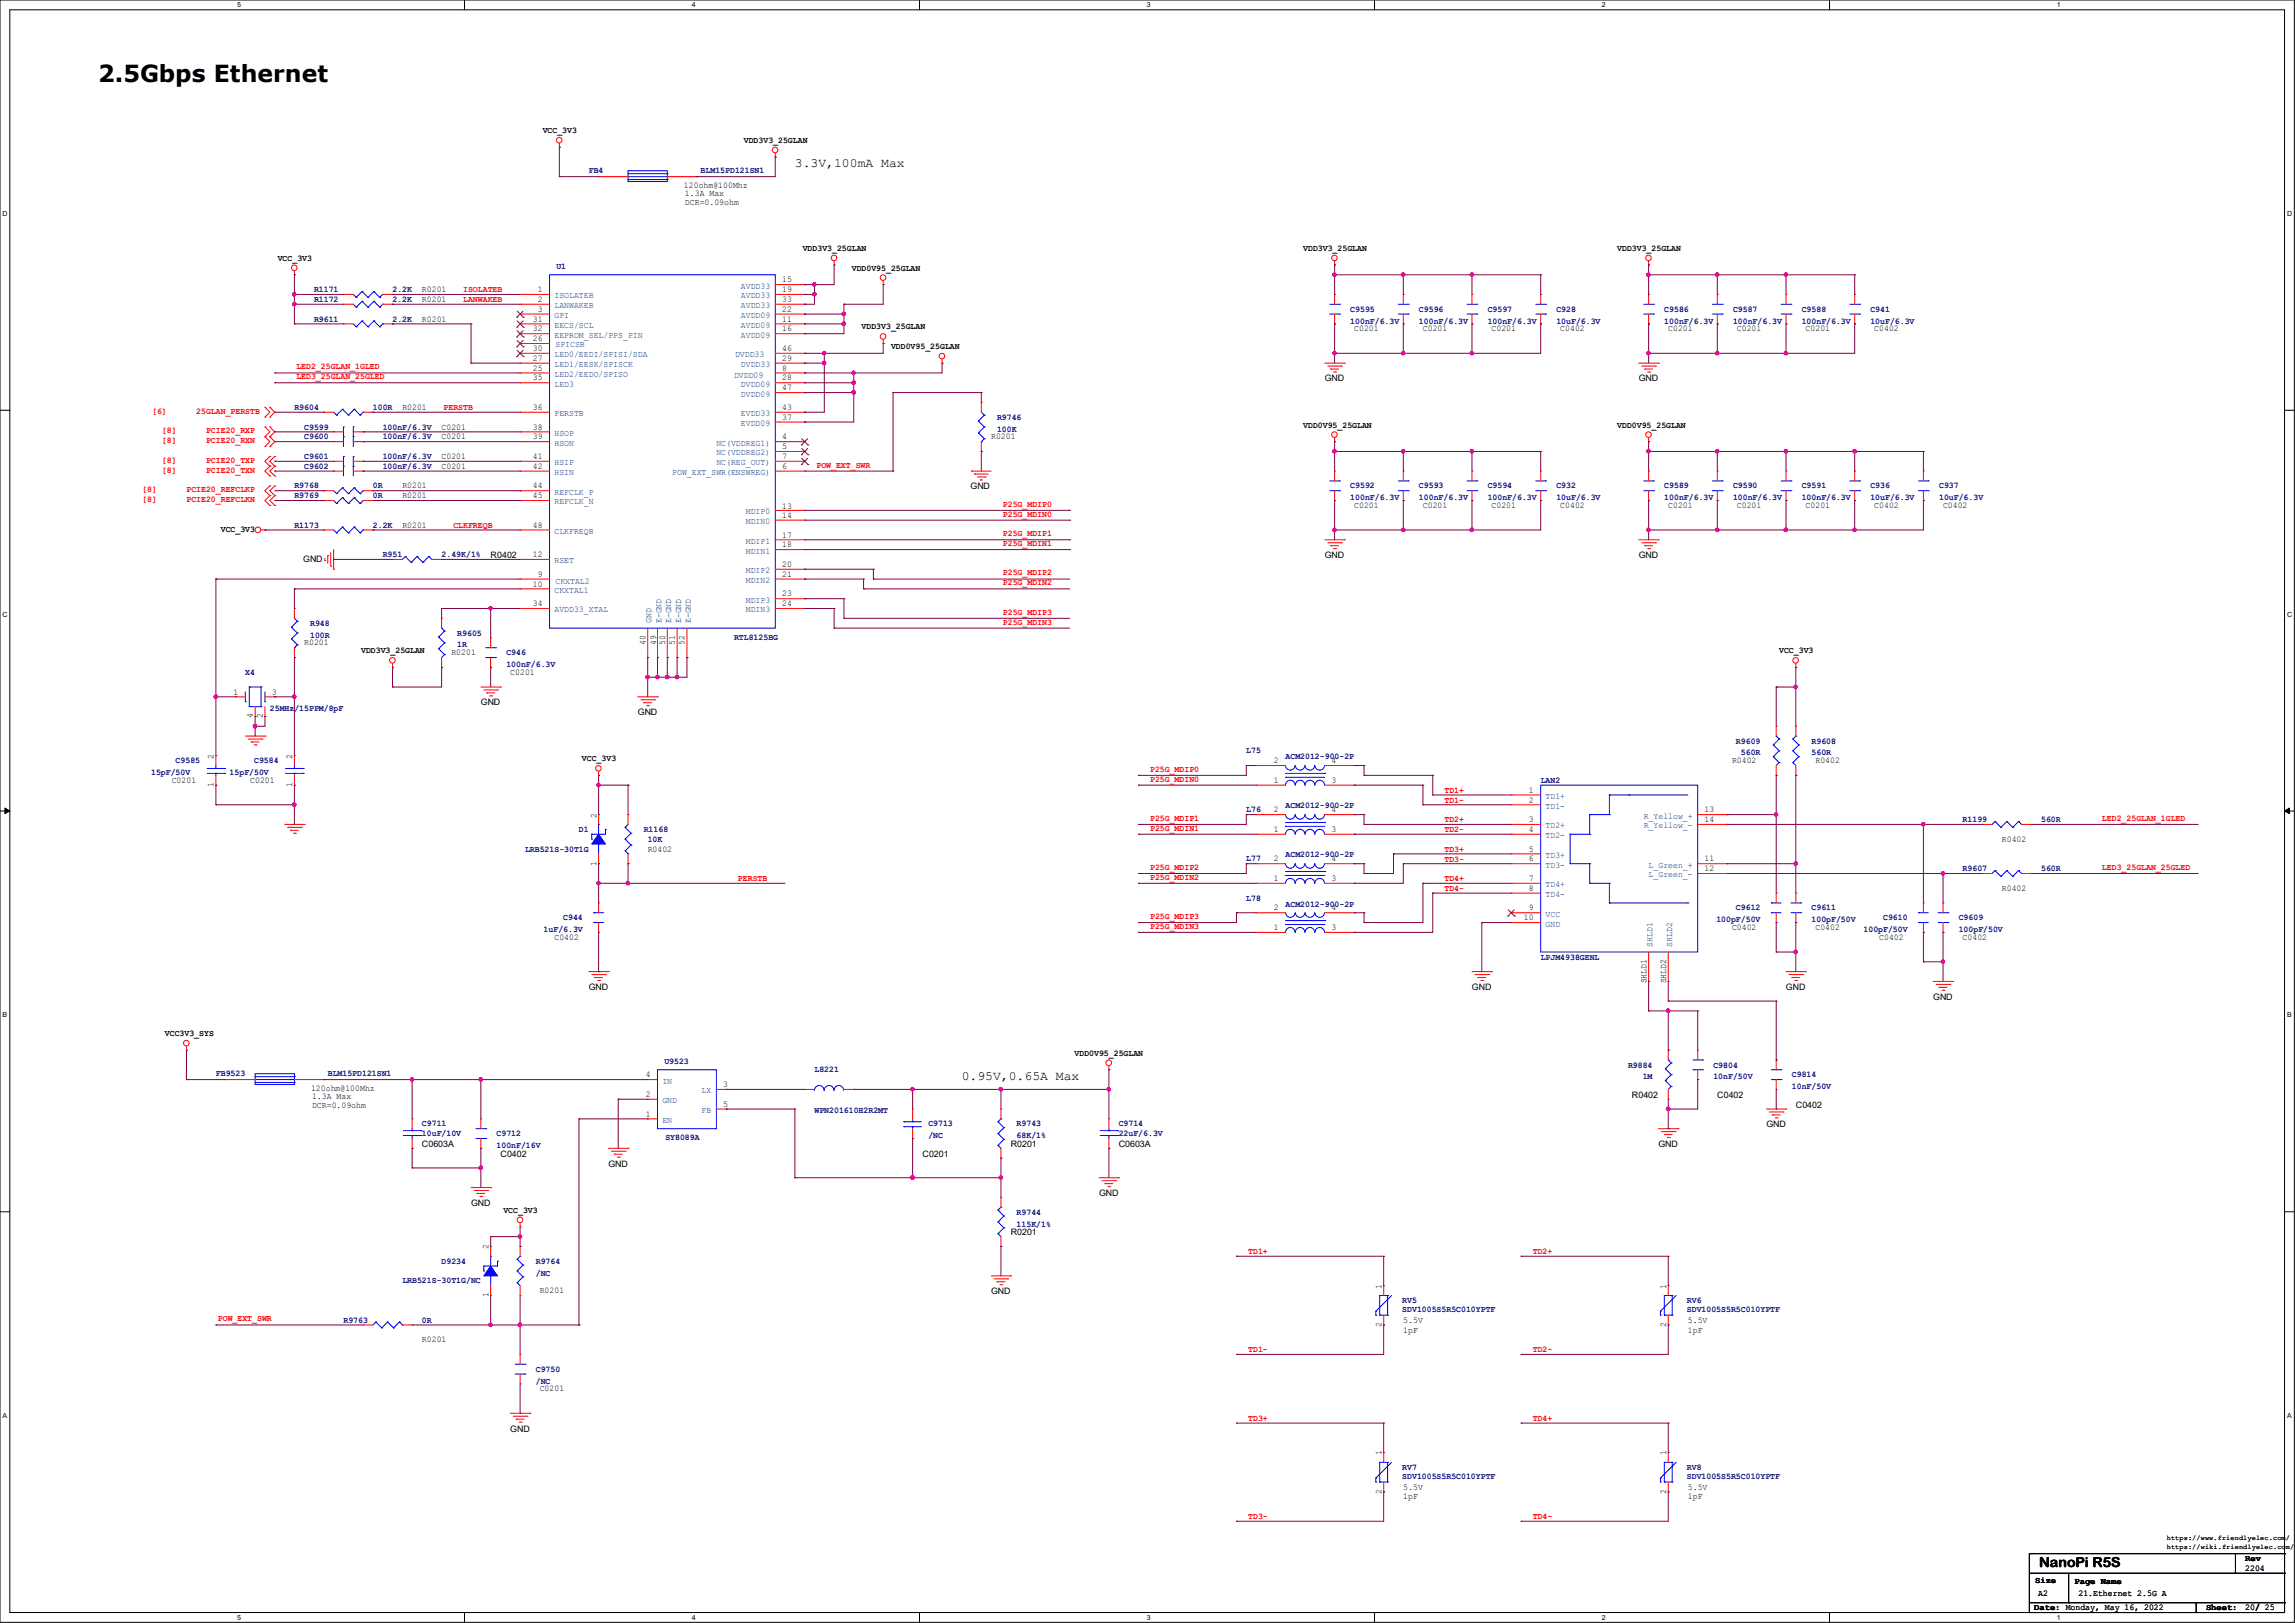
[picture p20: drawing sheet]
<svg xmlns="http://www.w3.org/2000/svg" width="297mm" height="210mm" viewBox="0 0 297 210" stroke-linecap="round" stroke-linejoin="round" font-family="sans-serif">
<defs><g id="words">
<text font-size="3" x="12.7" y="10.7">2.5Gbps Ethernet</text>
<text font-size="1.8" x="263.9" y="202.7">NanoPi R5S</text>
<g font-size="1.7">
<text x="102.9" y="21.6">3.3V,100mA Max</text>
<text x="124.5" y="139.7">0.95V,0.65A Max</text>
</g>
<g font-size="1.1">
<text x="70.2" y="17.2">VCC_3V3</text>
<text x="96.3" y="18.5">VDD3V3_25GLAN</text>
<text x="88.5" y="24.3">120ohm@100Mhz</text>
<text x="88.6" y="25.4">1.3A Max</text>
<text x="88.6" y="26.5">DCR=0.09ohm</text>
<text x="35.9" y="33.7">VCC_3V3</text>
<text x="103.9" y="32.5">VDD3V3_25GLAN</text>
<text x="110.2" y="35">VDD0V95_25GLAN</text>
<text x="168.7" y="32.5">VDD3V3_25GLAN</text>
<text x="209.3" y="32.5">VDD3V3_25GLAN</text>
<text x="54.6" y="41.6">R0201</text>
<text x="54.6" y="37.8">R0201</text>
<text x="54.6" y="39.1">R0201</text>
<text x="69" y="41.6">31</text>
<text x="69.6" y="37.8">1</text>
<text x="69.6" y="39.1">2</text>
<text x="69.6" y="40.3">3</text>
<text x="101.2" y="41.6">11</text>
<text x="101.2" y="36.5">15</text>
<text x="101.2" y="37.8">19</text>
<text x="101.2" y="40.3">22</text>
<text x="101.2" y="39.1">33</text>
<text x="69" y="48">25</text>
<text x="69" y="44.2">26</text>
<text x="69" y="46.7">27</text>
<text x="69" y="45.4">30</text>
<text x="69" y="42.9">32</text>
<text x="101.2" y="48">8</text>
<text x="101.2" y="42.9">16</text>
<text x="101.2" y="46.7">29</text>
<text x="101.2" y="45.4">46</text>
<text x="111.5" y="42.6">VDD3V3_25GLAN</text>
<text x="115.3" y="45.2">VDD0V95_25GLAN</text>
<text x="175.3" y="42.9">C0201</text>
<text x="184.1" y="42.9">C0201</text>
<text x="193" y="42.9">C0201</text>
<text x="201.9" y="42.9">C0402</text>
<text x="215.9" y="42.9">C0201</text>
<text x="224.8" y="42.9">C0201</text>
<text x="233.7" y="42.9">C0201</text>
<text x="242.6" y="42.9">C0402</text>
<text x="52.1" y="53">R0201</text>
<text x="69" y="49.2">35</text>
<text x="69" y="53">36</text>
<text x="101.2" y="49.2">28</text>
<text x="101.2" y="53">43</text>
<text x="101.2" y="50.5">47</text>
<text x="171.4" y="49.4">GND</text>
<text x="212.1" y="49.4">GND</text>
<text x="57.1" y="55.6">C0201</text>
<text x="57.1" y="59.4">C0201</text>
<text x="57.1" y="56.9">C0201</text>
<text x="69" y="55.6">38</text>
<text x="69" y="56.9">39</text>
<text x="69" y="59.4">41</text>
<text x="101.2" y="56.9">4</text>
<text x="101.2" y="58.1">5</text>
<text x="101.2" y="59.4">7</text>
<text x="101.2" y="54.3">37</text>
<text x="128.3" y="56.9">R0201</text>
<text x="168.7" y="55.3">VDD0V95_25GLAN</text>
<text x="209.3" y="55.3">VDD0V95_25GLAN</text>
<text x="52.1" y="63.2">R0201</text>
<text x="52.1" y="64.5">R0201</text>
<text x="57.1" y="60.7">C0201</text>
<text x="69" y="60.7">42</text>
<text x="69" y="63.2">44</text>
<text x="69" y="64.5">45</text>
<text x="101.2" y="60.7">6</text>
<text x="101.2" y="65.9">13</text>
<text x="125.6" y="63.3">GND</text>
<text x="175.3" y="65.7">C0201</text>
<text x="184.1" y="65.7">C0201</text>
<text x="193" y="65.7">C0201</text>
<text x="201.9" y="65.7">C0402</text>
<text x="215.9" y="65.7">C0201</text>
<text x="224.8" y="65.7">C0201</text>
<text x="233.7" y="65.7">C0201</text>
<text x="242.6" y="65.7">C0402</text>
<text x="251.5" y="65.7">C0402</text>
<text x="28.6" y="68.8">VCC_3V3</text>
<text x="52.1" y="68.3">R0201</text>
<text x="69" y="68.3">48</text>
<text x="101.2" y="67">14</text>
<text x="101.2" y="69.6">17</text>
<text x="101.2" y="70.8">18</text>
<text x="39.2" y="72.7">GND</text>
<text x="63.5" y="72.2">R0402</text>
<text x="69" y="75.9">10</text>
<text x="69" y="72.1">12</text>
<text x="69.6" y="74.6">9</text>
<text x="101.2" y="73.4">20</text>
<text x="101.2" y="74.6">21</text>
<text x="101.2" y="77.2">23</text>
<text x="171.4" y="72.2">GND</text>
<text x="212.1" y="72.2">GND</text>
<text x="39.4" y="83.5">R0201</text>
<text x="69" y="78.4">34</text>
<text x="83.5" y="83.4" transform="rotate(-90 83.5 83.4)">40</text>
<text x="84.9" y="83.4" transform="rotate(-90 84.9 83.4)">49</text>
<text x="86.1" y="83.4" transform="rotate(-90 86.1 83.4)">50</text>
<text x="87.3" y="83.4" transform="rotate(-90 87.3 83.4)">51</text>
<text x="88.6" y="83.4" transform="rotate(-90 88.6 83.4)">52</text>
<text x="101.2" y="78.4">24</text>
<text x="30.2" y="89.9">1</text>
<text x="35.2" y="89.9">3</text>
<text x="46.7" y="84.5">VDD3V3_25GLAN</text>
<text x="58.4" y="84.8">R0201</text>
<text x="66" y="87.3">C0201</text>
<text x="230.2" y="84.5">VCC_3V3</text>
<text x="32.7" y="93" transform="rotate(-90 32.7 93)">4</text>
<text x="34" y="93" transform="rotate(-90 34 93)">2</text>
<text x="62.2" y="91.3">GND</text>
<text x="82.5" y="92.5">GND</text>
<text x="22.2" y="101.3">C0201</text>
<text x="27.6" y="101.9" transform="rotate(-90 27.6 101.9)">1</text>
<text x="27.6" y="98.2" transform="rotate(-90 27.6 98.2)">2</text>
<text x="32.4" y="101.3">C0201</text>
<text x="37.8" y="101.9" transform="rotate(-90 37.8 101.9)">1</text>
<text x="37.8" y="98.2" transform="rotate(-90 37.8 98.2)">2</text>
<text x="75.3" y="98.5">VCC_3V3</text>
<text x="164.8" y="101.3">1</text>
<text x="164.8" y="98.8">2</text>
<text x="172.3" y="101.3">3</text>
<text x="172.3" y="98.8">4</text>
<text x="224.2" y="98.8">R0402</text>
<text x="234.9" y="98.8">R0402</text>
<text x="77.2" y="105.8" transform="rotate(-90 77.2 105.8)">2</text>
<text x="164.8" y="107.7">1</text>
<text x="164.8" y="105.1">2</text>
<text x="172.3" y="107.7">3</text>
<text x="172.3" y="105.1">4</text>
<text x="197.9" y="106.4">3</text>
<text x="197.9" y="107.7">4</text>
<text x="197.9" y="102.6">1</text>
<text x="197.9" y="103.8">2</text>
<text x="220.6" y="105.1">13</text>
<text x="220.6" y="106.4">14</text>
<text x="77.2" y="112" transform="rotate(-90 77.2 112)">1</text>
<text x="83.8" y="110.2">R0402</text>
<text x="164.8" y="111.5">2</text>
<text x="172.3" y="111.5">4</text>
<text x="197.9" y="110.2">5</text>
<text x="197.9" y="111.5">6</text>
<text x="220.6" y="111.5">11</text>
<text x="220.6" y="112.7">12</text>
<text x="259.1" y="108.9">R0402</text>
<text x="164.8" y="117.8">2</text>
<text x="164.8" y="114">1</text>
<text x="172.3" y="117.8">4</text>
<text x="172.3" y="114">3</text>
<text x="197.2" y="119.1">10</text>
<text x="197.9" y="117.8">9</text>
<text x="197.9" y="114">7</text>
<text x="197.9" y="115.3">8</text>
<text x="259.1" y="115.3">R0402</text>
<text x="71.8" y="121.6">C0402</text>
<text x="164.8" y="120.4">1</text>
<text x="172.3" y="120.4">3</text>
<text x="224.2" y="120.4">C0402</text>
<text x="234.9" y="120.4">C0402</text>
<text x="243.2" y="121.6">C0402</text>
<text x="254" y="121.6">C0402</text>
<text x="76.2" y="128.1">GND</text>
<text x="190.5" y="128.1">GND</text>
<text x="213.1" y="127.3" transform="rotate(-90 213.1 127.3)">SHLD1</text>
<text x="215.6" y="127.3" transform="rotate(-90 215.6 127.3)">SHLD2</text>
<text x="231.1" y="128.1">GND</text>
<text x="250.2" y="129.4">GND</text>
<text x="21.3" y="134.1">VCC3V3_SYS</text>
<text x="139.1" y="136.6">VDD0V95_25GLAN</text>
<text x="40.3" y="141.2">120ohm@100Mhz</text>
<text x="40.4" y="142.2">1.3A Max</text>
<text x="40.4" y="143.3">DCR=0.09ohm</text>
<text x="83.6" y="141.9">2</text>
<text x="83.6" y="139.4">4</text>
<text x="93.6" y="140.7">3</text>
<text x="93.6" y="143.2">5</text>
<text x="211.2" y="142.1">R0402</text>
<text x="222.2" y="142.1">C0402</text>
<text x="232.4" y="143.3">C0402</text>
<text x="54.6" y="148.4">C0603A</text>
<text x="64.8" y="149.7">C0402</text>
<text x="83.6" y="144.5">1</text>
<text x="119.4" y="149.7">C0201</text>
<text x="130.8" y="148.4">R0201</text>
<text x="144.8" y="148.4">C0603A</text>
<text x="214.6" y="148.4">GND</text>
<text x="228.6" y="145.9">GND</text>
<text x="78.7" y="151">GND</text>
<text x="142.2" y="154.8">GND</text>
<text x="61" y="156">GND</text>
<text x="63.2" y="161.7" transform="rotate(-90 63.2 161.7)">2</text>
<text x="65.2" y="156.9">VCC_3V3</text>
<text x="130.8" y="159.9">R0201</text>
<text x="63.2" y="167.9" transform="rotate(-90 63.2 167.9)">1</text>
<text x="69.8" y="167.3">R0201</text>
<text x="128.3" y="167.5">GND</text>
<text x="178.8" y="166.8" transform="rotate(-90 178.8 166.8)">1</text>
<text x="215.6" y="166.8" transform="rotate(-90 215.6 166.8)">1</text>
<text x="54.6" y="173.7">R0201</text>
<text x="178.8" y="171.7" transform="rotate(-90 178.8 171.7)">2</text>
<text x="181.6" y="171.2">5.5V</text>
<text x="181.6" y="172.4">1pF</text>
<text x="215.6" y="171.7" transform="rotate(-90 215.6 171.7)">2</text>
<text x="218.4" y="171.2">5.5V</text>
<text x="218.4" y="172.4">1pF</text>
<text x="66" y="185.3">GND</text>
<text x="69.8" y="180">C0201</text>
<text x="178.8" y="188.3" transform="rotate(-90 178.8 188.3)">1</text>
<text x="215.6" y="188.3" transform="rotate(-90 215.6 188.3)">1</text>
<text x="178.8" y="193.3" transform="rotate(-90 178.8 193.3)">2</text>
<text x="181.6" y="192.7">5.5V</text>
<text x="181.6" y="194">1pF</text>
<text x="215.6" y="193.3" transform="rotate(-90 215.6 193.3)">2</text>
<text x="218.4" y="192.7">5.5V</text>
<text x="218.4" y="194">1pF</text>
<text x="290.6" y="203.3">2204</text>
<text x="290.6" y="202">Rev</text>
<text x="263.3" y="208.4">Date: Monday, May 16, 2022</text>
<text x="263.4" y="204.8">Size</text>
<text x="263.8" y="206.5">A2</text>
<text x="268.5" y="204.9">Page Name</text>
<text x="269" y="206.5">21.Ethernet 2.5G A</text>
<text x="285.5" y="208.4">Sheet:</text>
<text x="290.6" y="208.4">20/ 25</text>
</g>
<g font-size="1.1" fill="#000080">
<text x="76.2" y="22.4">FB4</text>
<text x="90.7" y="22.4">BLM15PD121SN1</text>
<text x="72" y="34.8">U1</text>
<text x="40.6" y="41.6">R9611</text>
<text x="40.6" y="37.8">R1171</text>
<text x="40.6" y="39.1">R1172</text>
<text x="50.8" y="41.6">2.2K</text>
<text x="50.8" y="37.8">2.2K</text>
<text x="50.8" y="39.1">2.2K</text>
<text x="174.8" y="40.3">C9595</text>
<text x="174.8" y="41.9">100nF/6.3V</text>
<text x="183.6" y="40.3">C9596</text>
<text x="183.6" y="41.9">100nF/6.3V</text>
<text x="192.5" y="40.3">C9597</text>
<text x="192.5" y="41.9">100nF/6.3V</text>
<text x="201.4" y="40.3">C928</text>
<text x="201.4" y="41.9">10uF/6.3V</text>
<text x="215.4" y="40.3">C9586</text>
<text x="215.4" y="41.9">100nF/6.3V</text>
<text x="224.3" y="40.3">C9587</text>
<text x="224.3" y="41.9">100nF/6.3V</text>
<text x="233.2" y="40.3">C9588</text>
<text x="233.2" y="41.9">100nF/6.3V</text>
<text x="242.1" y="40.3">C941</text>
<text x="242.1" y="41.9">10uF/6.3V</text>
<text x="38.1" y="53">R9604</text>
<text x="48.3" y="53">100R</text>
<text x="39.4" y="55.6">C9599</text>
<text x="39.4" y="59.4">C9601</text>
<text x="39.4" y="56.9">C9600</text>
<text x="49.5" y="55.6">100nF/6.3V</text>
<text x="49.5" y="59.4">100nF/6.3V</text>
<text x="49.5" y="56.9">100nF/6.3V</text>
<text x="129" y="54.3">R9746</text>
<text x="129" y="55.8">100K</text>
<text x="38.1" y="63.2">R9768</text>
<text x="38.1" y="64.5">R9769</text>
<text x="39.4" y="60.7">C9602</text>
<text x="48.3" y="63.2">0R</text>
<text x="48.3" y="64.5">0R</text>
<text x="49.5" y="60.7">100nF/6.3V</text>
<text x="174.8" y="63.2">C9592</text>
<text x="174.8" y="64.7">100nF/6.3V</text>
<text x="183.6" y="63.2">C9593</text>
<text x="183.6" y="64.7">100nF/6.3V</text>
<text x="192.5" y="63.2">C9594</text>
<text x="192.5" y="64.7">100nF/6.3V</text>
<text x="201.4" y="63.2">C932</text>
<text x="201.4" y="64.7">10uF/6.3V</text>
<text x="215.4" y="63.2">C9589</text>
<text x="215.4" y="64.7">100nF/6.3V</text>
<text x="224.3" y="63.2">C9590</text>
<text x="224.3" y="64.7">100nF/6.3V</text>
<text x="233.2" y="63.2">C9591</text>
<text x="233.2" y="64.7">100nF/6.3V</text>
<text x="242.1" y="63.2">C936</text>
<text x="242.1" y="64.7">10uF/6.3V</text>
<text x="251" y="63.2">C937</text>
<text x="251" y="64.7">10uF/6.3V</text>
<text x="38.1" y="68.3">R1173</text>
<text x="48.3" y="68.3">2.2K</text>
<text x="49.5" y="72.1">R951</text>
<text x="57.1" y="72.1">2.49K/1%</text>
<text x="40.1" y="81">R948</text>
<text x="40.1" y="82.5">100R</text>
<text x="59.2" y="82.3">R9605</text>
<text x="59.2" y="83.8">1R</text>
<text x="95" y="82.8">RTL8125BG</text>
<text x="31.7" y="87.3">X4</text>
<text x="65.5" y="84.8">C946</text>
<text x="65.5" y="86.3">100nF/6.3V</text>
<text x="34.9" y="92">25MHz/15PPM/8pF</text>
<text x="19.6" y="100.3">15pF/50V</text>
<text x="22.7" y="98.8">C9585</text>
<text x="29.7" y="100.3">15pF/50V</text>
<text x="32.9" y="98.8">C9584</text>
<text x="161.3" y="97.5">L75</text>
<text x="166.4" y="98.3">ACM2012-900-2P</text>
<text x="199.4" y="101.3">LAN2</text>
<text x="224.7" y="96.2">R9609</text>
<text x="225.3" y="97.8">560R</text>
<text x="234.4" y="96.2">R9608</text>
<text x="234.4" y="97.8">560R</text>
<text x="74.9" y="107.7">D1</text>
<text x="83.3" y="107.7">R1168</text>
<text x="161.3" y="105.1">L76</text>
<text x="166.4" y="104.6">ACM2012-900-2P</text>
<text x="254" y="106.4">R1199</text>
<text x="264.2" y="106.4">560R</text>
<text x="67.9" y="110.2">LRB521S-30T1G</text>
<text x="83.8" y="108.9">10K</text>
<text x="161.3" y="111.5">L77</text>
<text x="166.4" y="111">ACM2012-900-2P</text>
<text x="254" y="112.7">R9607</text>
<text x="264.2" y="112.7">560R</text>
<text x="72.9" y="119.1">C944</text>
<text x="161.3" y="116.5">L78</text>
<text x="166.4" y="117.3">ACM2012-900-2P</text>
<text x="222.1" y="119.3">100pF/50V</text>
<text x="224.7" y="117.8">C9612</text>
<text x="234.4" y="117.8">C9611</text>
<text x="234.4" y="119.3">100pF/50V</text>
<text x="243.7" y="119.1">C9610</text>
<text x="253.5" y="119.1">C9609</text>
<text x="70.4" y="120.6">1uF/6.3V</text>
<text x="199.4" y="124.2">LPJM4938GENL</text>
<text x="241.2" y="120.6">100pF/50V</text>
<text x="253.5" y="120.6">100pF/50V</text>
<text x="86" y="137.6">U9523</text>
<text x="27.9" y="139.3">FB9523</text>
<text x="42.4" y="139.3">BLM15PD121SN1</text>
<text x="105.4" y="138.8">L8221</text>
<text x="105.4" y="144">WPN201610H2R2MT</text>
<text x="210.7" y="138.1">R9884</text>
<text x="212.6" y="139.7">1M</text>
<text x="221.7" y="138.1">C9804</text>
<text x="221.7" y="139.7">10nF/50V</text>
<text x="231.9" y="139.4">C9814</text>
<text x="231.9" y="140.9">10nF/50V</text>
<text x="54.6" y="145.8">C9711</text>
<text x="54.6" y="147">10uF/10V</text>
<text x="64.3" y="147">C9712</text>
<text x="64.3" y="148.6">100nF/16V</text>
<text x="86.1" y="147.5">SY8089A</text>
<text x="120.1" y="145.8">C9713</text>
<text x="120.1" y="147.3">/NC</text>
<text x="131.6" y="145.8">R9743</text>
<text x="131.6" y="147.3">68K/1%</text>
<text x="144.8" y="145.8">C9714</text>
<text x="144.8" y="147">22uF/6.3V</text>
<text x="131.6" y="157.2">R9744</text>
<text x="131.6" y="158.7">115K/1%</text>
<text x="52.1" y="166.1">LRB521S-30T1G/NC</text>
<text x="57.1" y="163.5">D9234</text>
<text x="69.3" y="163.5">R9764</text>
<text x="69.3" y="165.1">/NC</text>
<text x="44.4" y="171.2">R9763</text>
<text x="54.6" y="171.2">0R</text>
<text x="181.5" y="168.6">RV5</text>
<text x="181.5" y="169.8">SDV1005S5R5C010YPTF</text>
<text x="218.3" y="168.6">RV6</text>
<text x="218.3" y="169.8">SDV1005S5R5C010YPTF</text>
<text x="69.3" y="177.5">C9750</text>
<text x="69.3" y="179">/NC</text>
<text x="181.5" y="190.2">RV7</text>
<text x="181.5" y="191.4">SDV1005S5R5C010YPTF</text>
<text x="218.3" y="190.2">RV8</text>
<text x="218.3" y="191.4">SDV1005S5R5C010YPTF</text>
</g>
<g font-size="1.1" fill="#f00">
<text x="59.9" y="39.1">LANWAKEB</text>
<text x="59.9" y="37.8">ISOLATEB</text>
<text x="38.4" y="47.8">LED2_25GLAN_1GLED</text>
<text x="19.7" y="53.6">[6]</text>
<text x="25.4" y="53.6">25GLAN_PERSTB</text>
<text x="38.4" y="49.1">LED3_25GLAN_25GLED</text>
<text x="57.4" y="53.1">PERSTB</text>
<text x="21" y="59.9">[8]</text>
<text x="21" y="57.4">[8]</text>
<text x="21" y="56.1">[8]</text>
<text x="26.7" y="59.9">PCIE20_TXP</text>
<text x="26.7" y="57.4">PCIE20_RXN</text>
<text x="26.7" y="56.1">PCIE20_RXP</text>
<text x="18.4" y="63.7">[8]</text>
<text x="18.4" y="65">[8]</text>
<text x="21" y="61.2">[8]</text>
<text x="24.1" y="63.7">PCIE20_REFCLKP</text>
<text x="24.1" y="65">PCIE20_REFCLKN</text>
<text x="26.7" y="61.2">PCIE20_TXN</text>
<text x="105.7" y="60.5">POW_EXT_SWR</text>
<text x="129.8" y="65.6">P25G_MDIP0</text>
<text x="58.7" y="68.3">CLKFREQB</text>
<text x="129.8" y="66.8">P25G_MDIN0</text>
<text x="129.8" y="70.7">P25G_MDIN1</text>
<text x="129.8" y="69.4">P25G_MDIP1</text>
<text x="129.8" y="74.5">P25G_MDIP2</text>
<text x="129.8" y="75.7">P25G_MDIN2</text>
<text x="129.8" y="80.8">P25G_MDIN3</text>
<text x="129.8" y="79.5">P25G_MDIP3</text>
<text x="148.8" y="101.1">P25G_MDIN0</text>
<text x="148.8" y="99.9">P25G_MDIP0</text>
<text x="148.8" y="107.5">P25G_MDIN1</text>
<text x="148.8" y="106.2">P25G_MDIP1</text>
<text x="186.9" y="107.7">TD2-</text>
<text x="186.9" y="102.6">TD1+</text>
<text x="186.9" y="103.9">TD1-</text>
<text x="186.9" y="106.4">TD2+</text>
<text x="272" y="106.2">LED2_25GLAN_1GLED</text>
<text x="148.8" y="113.8">P25G_MDIN2</text>
<text x="148.8" y="112.6">P25G_MDIP2</text>
<text x="186.9" y="110.2">TD3+</text>
<text x="186.9" y="111.5">TD3-</text>
<text x="272" y="112.6">LED3_25GLAN_25GLED</text>
<text x="95.5" y="114">PERSTB</text>
<text x="148.8" y="118.9">P25G_MDIP3</text>
<text x="186.9" y="114">TD4+</text>
<text x="186.9" y="115.3">TD4-</text>
<text x="148.8" y="120.2">P25G_MDIN3</text>
<text x="161.5" y="162.3">TD1+</text>
<text x="198.4" y="162.3">TD2+</text>
<text x="28.2" y="171">POW_EXT_SWR</text>
<text x="161.5" y="175">TD1-</text>
<text x="198.4" y="175">TD2-</text>
<text x="161.5" y="183.9">TD3+</text>
<text x="198.4" y="183.9">TD4+</text>
<text x="161.5" y="196.6">TD3-</text>
<text x="198.4" y="196.6">TD4-</text>
</g>
<g font-size="1.1" fill="#004080">
<text x="71.8" y="38.6">ISOLATEB</text>
<text x="71.8" y="39.9">LANWAKEB</text>
<text x="71.8" y="41.1">GPI</text>
<text x="95.9" y="37.3">AVDD33</text>
<text x="95.9" y="38.6">AVDD33</text>
<text x="95.9" y="41.1">AVDD09</text>
<text x="95.9" y="39.9">AVDD33</text>
<text x="71.8" y="47.5">LED1/EESK/SPISCK</text>
<text x="71.8" y="46.2">LED0/EEDI/SPISI/SDA</text>
<text x="71.8" y="42.4">EECS/SCL</text>
<text x="71.8" y="43.7">EEPROM_SEL/PPS_PIN</text>
<text x="71.9" y="44.9">SPICSB</text>
<text x="95.1" y="46.2">DVDD33</text>
<text x="95.9" y="42.4">AVDD09</text>
<text x="95.9" y="43.7">AVDD09</text>
<text x="95.9" y="47.5">DVDD33</text>
<text x="71.8" y="48.8">LED2/EEDO/SPISO</text>
<text x="71.8" y="50">LED3</text>
<text x="71.8" y="53.8">PERSTB</text>
<text x="95" y="48.9">DVDD09</text>
<text x="95.9" y="50">DVDD09</text>
<text x="95.9" y="53.8">EVDD33</text>
<text x="95.9" y="51.3">DVDD09</text>
<text x="71.8" y="56.4">HSOP</text>
<text x="71.8" y="57.7">HSON</text>
<text x="92.7" y="57.7">NC(VDDREG1)</text>
<text x="92.7" y="58.9">NC(VDDREG2)</text>
<text x="95.9" y="55.1">EVDD09</text>
<text x="71.8" y="60.2">HSIP</text>
<text x="71.8" y="61.5">HSIN</text>
<text x="71.8" y="64">REFCLK_P</text>
<text x="71.8" y="65.3">REFCLK_N</text>
<text x="87" y="61.5">POW_EXT_SWR(ENSWREG)</text>
<text x="92.7" y="60.2">NC(REG_OUT)</text>
<text x="71.8" y="69.1">CLKFREQB</text>
<text x="96.5" y="66.5">MDIP0</text>
<text x="96.5" y="67.8">MDIN0</text>
<text x="96.5" y="70.4">MDIP1</text>
<text x="96.5" y="71.6">MDIN1</text>
<text x="71.8" y="76.7">CKXTAL1</text>
<text x="71.8" y="72.9">RSET</text>
<text x="71.9" y="75.5">CKXTAL2</text>
<text x="96.5" y="74.2">MDIP2</text>
<text x="96.5" y="75.4">MDIN2</text>
<text x="96.5" y="78">MDIP3</text>
<text x="71.8" y="79.3">AVDD33_XTAL</text>
<text x="84.3" y="80.6" transform="rotate(-90 84.3 80.6)">GND</text>
<text x="85.6" y="80.6" transform="rotate(-90 85.6 80.6)">E-GND</text>
<text x="86.9" y="80.6" transform="rotate(-90 86.9 80.6)">E-GND</text>
<text x="88.1" y="80.6" transform="rotate(-90 88.1 80.6)">E-GND</text>
<text x="89.4" y="80.6" transform="rotate(-90 89.4 80.6)">E-GND</text>
<text x="96.5" y="79.3">MDIN3</text>
<text x="200" y="107.2">TD2+</text>
<text x="200" y="103.4">TD1+</text>
<text x="200" y="104.7">TD1-</text>
<text x="212.7" y="105.9">R_Yellow_+</text>
<text x="212.7" y="107.2">R_Yellow_-</text>
<text x="200" y="111">TD3+</text>
<text x="200" y="112.3">TD3-</text>
<text x="200" y="108.5">TD2-</text>
<text x="213.4" y="112.3">L_Green_+</text>
<text x="213.4" y="113.5">L_Green_-</text>
<text x="200" y="118.6">VCC</text>
<text x="200" y="119.9">GND</text>
<text x="200" y="114.8">TD4+</text>
<text x="200" y="116.1">TD4-</text>
<text x="213.9" y="122.6" transform="rotate(-90 213.9 122.6)">SHLD1</text>
<text x="216.4" y="122.6" transform="rotate(-90 216.4 122.6)">SHLD2</text>
<text x="85.7" y="142.8">GND</text>
<text x="85.7" y="140.2">IN</text>
<text x="90.8" y="141.5">LX</text>
<text x="85.7" y="145.3">EN</text>
<text x="90.8" y="144">FB</text>
</g>
<g font-size=".9">
<text x="30.7" y=".9">5</text>
<text x="89.5" y=".9">4</text>
<text x="148.4" y=".9">3</text>
<text x="207.3" y=".9">2</text>
<text x="266.2" y=".9">1</text>
<text x=".3" y="28">D</text>
<text x="296" y="28">D</text>
<text x=".3" y="79.8">C</text>
<text x="296" y="79.8">C</text>
<text x=".3" y="131.7">B</text>
<text x="296" y="131.7">B</text>
<text x=".3" y="183.5">A</text>
<text x="296" y="183.5">A</text>
<text x="280.4" y="200.5">https://wiki.friendlyelec.com/</text>
<text x="280.4" y="199.2">https://www.friendlyelec.com/</text>
<text x="30.7" y="209.6">5</text>
<text x="89.5" y="209.6">4</text>
<text x="148.4" y="209.6">3</text>
<text x="207.3" y="209.6">2</text>
<text x="266.2" y="209.6">1</text>
</g>
</g></defs>
<path d="M0 0h296.9v209.9h-296.9zM1.3 1.3h294.4v207.4h-294.4z" fill="none" stroke="#000" stroke-width=".13"/>
<g fill="#fff">
<path d="M30.7 .1h.5v1h-.5z"/>
<path d="M30.7 208.8h.5v1h-.5z"/>
</g>
<path d="M60.1 0v1.3M60.1 208.7v1.2" fill="none" stroke="#000" stroke-width=".13"/>
<g fill="#fff">
<path d="M89.5 .1h.5v1h-.5z"/>
<path d="M89.5 208.8h.5v1h-.5z"/>
</g>
<path d="M119 0v1.3M119 208.7v1.2" fill="none" stroke="#000" stroke-width=".13"/>
<g fill="#fff">
<path d="M148.4 .1h.5v1h-.5z"/>
<path d="M148.4 208.8h.5v1h-.5z"/>
</g>
<path d="M177.9 0v1.3M177.9 208.7v1.2" fill="none" stroke="#000" stroke-width=".13"/>
<g fill="#fff">
<path d="M207.3 .1h.5v1h-.5z"/>
<path d="M207.3 208.8h.5v1h-.5z"/>
</g>
<path d="M236.8 0v1.3M236.8 208.7v1.2" fill="none" stroke="#000" stroke-width=".13"/>
<g fill="#fff">
<path d="M266.2 .1h.5v1h-.5z"/>
<path d="M266.2 208.8h.5v1h-.5z"/>
<path d="M.3 27.2h.7v1h-.7z"/>
<path d="M296 27.2h.6v1h-.6z"/>
<path d="M.3 79h.7v1h-.7z"/>
<path d="M296 79h.6v1h-.6z"/>
</g>
<path d="M0 53.1h1.3M295.7 53.1h1.2" fill="none" stroke="#000" stroke-width=".13"/>
<g fill="#fff">
<path d="M.3 130.9h.6v1h-.6z"/>
<path d="M296 130.9h.6v1h-.6z"/>
</g>
<path d="M0 104.9h1.3M295.7 104.9h1.2" fill="none" stroke="#000" stroke-width=".13"/>
<path d="M.6 104.6l.7 .3-.7 .4zM295.7 104.9l.6-.3v.7z" fill="#000" stroke="#000" stroke-width=".13"/>
<g fill="#fff">
<path d="M.3 182.7h.6v1h-.6z"/>
<path d="M296 182.7h.5v1h-.5z"/>
</g>
<g fill="none" stroke="#000" stroke-width=".13">
<path d="M0 156.8h1.3M295.7 156.8h1.2M262.6 208.7h.1M262.6 201h.1M262.6 203.6h33.1M262.6 201v7.7M262.6 207.4h33.1M262.6 201h33.1M267.7 207.4h.1M267.7 203.6v3.8M270.3 207.4h.1M284.2 208.7h.1"/>
<path d="M284.2 207.4v1.3M289.3 203.6h.1M289.3 201v2.6M295.7 203.6h.1M295.7 201h.1M295.7 207.4h.1M295.7 201v7.7h-33.1"/>
</g>
<g fill="none" stroke="#f00" stroke-width=".13">
<path d="M72.4 19h.1M72.4 18.5v.5M100.3 19.8v.5M38.1 35.6h.1M38.1 35.1v.5M44.4 38.1h.1M44.4 39.4h.1M44.4 38.1h1.3M44.4 39.4h1.3M49.5 38.1h1.3M49.5 39.4h1.3M50.8 38.1h.1"/>
<path d="M50.8 39.4h.1M67.3 38.1h.1M67.3 39.4h.1M67.3 38.1h3.8M67.3 39.4h3.8M77.5 22.9h.1M77.5 22.9h3.8M86.4 22.9h3.8M90.2 22.9h.1M100.3 20.3h.1M100.3 38.1h3.8M100.3 39.4h3.8"/>
<path d="M100.3 36.8h3.8M104.1 36.8h.1M104.1 38.1h.1M104.1 39.4h.1M107.9 34.3h.1M107.9 33.8v.5M114.3 36.8h.1M114.3 36.3v.5M172.7 34.3h.1M172.7 38.1h.1M172.7 33.8v.5M172.7 38.1v1.3"/>
<path d="M181.6 38.1h.1M181.6 38.1v1.3M190.5 38.1h.1M190.5 38.1v1.3M199.4 38.1h.1M199.4 38.1v1.3M213.4 34.3h.1M213.4 38.1h.1M213.4 33.8v.5M213.4 38.1v1.3M222.2 38.1h.1M222.2 38.1v1.3"/>
<path d="M231.1 38.1h.1M231.1 38.1v1.3M240 38.1h.1M240 38.1v1.3M34.3 57.8h.1M34.3 56.5h.1M34.3 55.2h.1M34.3 54h.1M34.3 52.7h.1M34.3 56.5l.6 .6-.6 .7M34.3 55.2l.6 .7-.6 .6M34.3 52.7l.6 .6-.6 .7"/>
<path d="M34.9 59.1h.1M34.9 56.5h.1M34.9 57.8h.1M34.9 55.2h.1M34.9 52.7h.1M34.9 54h.1M34.9 59.1l-.6 .6 .6 .6M34.9 56.5l.7 .6-.7 .7M34.9 55.2l.7 .7-.7 .6M34.9 52.7l.7 .6-.7 .7M35.6 59.1h.1M35.6 59.1l-.7 .6 .7 .6"/>
<path d="M41.9 53.3h.1M41.9 53.3h1.3M43.2 55.9h.1M43.2 59.7h.1M43.2 57.1h.1M43.2 57.1h1.2M43.2 59.7h1.2M43.2 55.9h1.2M44.4 41.9h.1M44.4 41.9h1.3M45.7 57.1h1.3M45.7 59.7h1.3"/>
<path d="M45.7 55.9h1.3M47 55.9h.1M47 59.7h.1M47 57.1h.1M47 53.3h1.3M48.3 53.3h.1M49.5 41.9h1.3M50.8 41.9h.1M67.3 40.6h.1M67.3 48.3h.1M67.3 44.4h.1M67.3 47h.1"/>
<path d="M67.3 45.7h.1M67.3 41.9h.1M67.3 43.2h.1M67.3 49.5h.1M67.3 53.3h.1M67.3 55.9h.1M67.3 57.1h.1M67.3 59.7h.1M67.3 47h3.8M67.3 40.6h3.8M67.3 57.1h3.8M67.3 59.7h3.8"/>
<path d="M67.3 48.3h3.8M67.3 41.9h3.8M67.3 43.2h3.8M67.3 44.4h3.8M67.3 49.5h3.8M67.3 45.7h3.8M67.3 53.3h3.8M67.3 55.9h3.8M100.3 47h3.8M100.3 40.6h3.8M100.3 57.1h3.8M100.3 58.4h3.8"/>
<path d="M100.3 59.7h3.8M100.3 48.3h3.8M100.3 41.9h3.8M100.3 43.2h3.8M100.3 49.5h3.8M100.3 45.7h3.8M100.3 53.3h3.8M100.3 54.6h3.8M100.3 50.8h3.8M104.1 57.1h.1M104.1 58.4h.1M104.1 59.7h.1"/>
<path d="M104.1 48.3h.1M104.1 41.9h.1M104.1 43.2h.1M104.1 40.6h.1M104.1 49.5h.1M104.1 47h.1M104.1 54.6h.1M104.1 53.3h.1M104.1 45.7h.1M104.1 50.8h.1M114.3 44.4h.1M114.3 43.9v.5"/>
<path d="M121.9 47h.1M121.9 46.5v.5M127 52.1h.1M127 58.4h.1M127 52.1v1.2M127 57.1v1.3M171.4 47h2.6M171.8 47.4h1.8M172.2 47.8h.1M172.2 47.8h1M172.6 48.1h.2M172.7 57.1h.1"/>
<path d="M172.7 41.9h.1M172.7 40.6v1.3M172.7 56.6v.5M172.8 48.1h.1M173.6 47.4h.1M174 47h.1M181.6 41.9h.1M181.6 40.6v1.3M190.5 41.9h.1M190.5 40.6v1.3M199.4 41.9h.1M199.4 40.6v1.3"/>
<path d="M212.1 47h2.5M212.5 47.4h1.7M212.9 47.8h.1M212.9 47.8h1M213.2 48.1h.3M213.4 57.1h.1M213.4 41.9h.1M213.4 40.6v1.3M213.4 56.6v.5M213.5 48.1h.1M214.2 47.4h.1M214.6 47h.1"/>
<path d="M222.2 41.9h.1M222.2 40.6v1.3M231.1 41.9h.1M231.1 40.6v1.3M240 41.9h.1M240 40.6v1.3M33.8 68.6h.5M34.3 68.6h.1M34.9 61.6h.1M34.9 60.3h.1M34.9 64.1h.1M34.9 62.9h.1"/>
<path d="M34.9 65.4h.1M34.9 60.3l-.6 .7 .6 .6M34.9 62.9l-.6 .6 .6 .6M34.9 64.1l-.6 .7 .6 .6M35.6 61.6h.1M35.6 60.3h.1M35.6 64.1h.1M35.6 62.9h.1M35.6 65.4h.1M35.6 60.3l-.7 .7 .7 .6M35.6 62.9l-.7 .6 .7 .6M35.6 64.1l-.7 .7 .7 .6"/>
<path d="M38.1 78.7h.1M38.1 78.7v1.3M41.9 63.5h.1M41.9 64.8h.1M41.9 68.6h.1M41.9 68.6h1.3M41.9 63.5h1.3M41.9 64.8h1.3M42 72.5h.1M42 72.3v.2M42.4 71.9h.1M42.4 71.9v1"/>
<path d="M42.8 73.3h.1M42.8 71.5v1.8M43.2 73.7h.1M43.2 61h.1M43.2 71.1v2.6M43.2 61h1.2M45.7 61h1.3M47 61h.1M47 68.6h1.3M47 63.5h1.3M47 64.8h1.3M48.3 63.5h.1"/>
<path d="M48.3 64.8h.1M48.3 68.6h.1M50.8 72.4h.1M50.8 72.4h1.3M55.9 72.4h1.2M57.1 72.4h.1M67.3 74.9h.1M67.3 76.2h.1M67.3 72.4h.1M67.3 78.7h.1M67.3 61h.1M67.3 63.5h.1"/>
<path d="M67.3 64.8h.1M67.3 68.6h.1M67.3 68.6h3.8M67.3 61h3.8M67.3 74.9h3.8M67.3 76.2h3.8M67.3 72.4h3.8M67.3 78.7h3.8M67.3 63.5h3.8M67.3 64.8h3.8M100.3 69.8h3.8M100.3 61h3.8"/>
<path d="M100.3 74.9h3.8M100.3 66h3.8M100.3 67.3h3.8M100.3 71.1h3.8M100.3 73.7h3.8M100.3 77.5h3.8M100.3 78.7h3.8M104.1 61h.1M104.1 66h.1M104.1 67.3h.1M104.1 69.8h.1M104.1 71.1h.1"/>
<path d="M104.1 73.7h.1M104.1 74.9h.1M104.1 77.5h.1M104.1 78.7h.1M125.7 61h.1M125.7 61h2.6M126.1 61.3h.1M126.1 61.3h1.8M126.5 61.7h1M126.9 62.1h.1M126.9 62.1h.2M127.5 61.7h.1"/>
<path d="M171.4 69.8h2.6M171.8 70.2h1.8M172.2 70.6h.1M172.2 70.6h1M172.6 71h.2M172.7 64.8h.1M172.7 61h.1M172.7 61v1.2M172.7 63.5v1.3M172.8 71h.1M173.6 70.2h.1M174 69.8h.1"/>
<path d="M181.6 64.8h.1M181.6 61h.1M181.6 61v1.2M181.6 63.5v1.3M190.5 64.8h.1M190.5 61h.1M190.5 61v1.2M190.5 63.5v1.3M199.4 64.8h.1M199.4 61h.1M199.4 61v1.2M199.4 63.5v1.3"/>
<path d="M212.1 69.8h2.5M212.5 70.2h1.7M212.9 70.6h.1M212.9 70.6h1M213.2 71h.3M213.4 64.8h.1M213.4 61h.1M213.4 61v1.2M213.4 63.5v1.3M213.5 71h.1M214.2 70.2h.1M214.6 69.8h.1"/>
<path d="M222.2 64.8h.1M222.2 61h.1M222.2 61v1.2M222.2 63.5v1.3M231.1 64.8h.1M231.1 61h.1M231.1 61v1.2M231.1 63.5v1.3M240 64.8h.1M240 61h.1M240 61v1.2M240 63.5v1.3"/>
<path d="M248.9 64.8h.1M248.9 61h.1M248.9 61v1.2M248.9 63.5v1.3M27.9 97.8h.1M27.9 97.8v1.3M30.5 90.2h.1M30.5 90.2h1.2M31.7 95.2h2.6M32.1 95.6h1.8M32.5 96h.1M32.5 96h1"/>
<path d="M32.9 96.4h.2M33 92.7h.1M33 91.4v1.3M33.1 96.4h.1M33.9 95.6h.1M34.3 95.2h.1M34.3 92.7h.1M34.3 90.2h1.3M34.3 91.4v1.3M35.6 90.2h.1M38.1 85.1h.1M38.1 97.8h.1"/>
<path d="M38.1 83.8v1.3M38.1 97.8v1.3M50.8 86.4h.1M50.8 85.9v.5M57.1 86.4h.1M57.1 80h.1M57.1 80v1.3M57.1 85.1v1.3M62.2 88.9h2.6M62.6 89.3h1.8M63 89.7h.1M63 89.7h1"/>
<path d="M63.4 90h.2M63.5 86.4h.1M63.5 82.5h.1M63.5 82.5v1.3M63.5 85.1v1.3M63.6 90h.1M64.4 89.3h.1M64.8 88.9h.1M77.5 99.8v.5M82.5 90.2h2.6M82.9 90.6h1.8M83.3 90.9h.1"/>
<path d="M83.3 90.9h1M83.7 91.3h.2M83.8 85.1h.1M83.8 81.3v3.8M83.9 91.3h.1M84.7 90.6h.1M85.1 90.2h.1M85.1 85.1h.1M85.1 81.3v3.8M86.4 85.1h.1M86.4 81.3v3.8M87.6 85.1h.1"/>
<path d="M87.6 81.3v3.8M88.9 85.1h.1M88.9 81.3v3.8M162.6 99.1h.1M162.6 99.1h3.8M171.4 99.1h3.9M175.3 99.1h.1M229.9 94h.1M229.9 94v1.2M229.9 99.1v1.2M232.4 86.4h.1M232.4 94h.1"/>
<path d="M232.4 85.9v.5M232.4 94v1.2M232.4 99.1v1.2M27.9 101.6h.1M27.9 100.3v1.3M36.8 106.7h2.6M37.2 107.1h1.8M37.6 107.4h.1M37.6 107.4h1M38 107.8h.2M38.1 101.6h.1M38.1 100.3v1.3"/>
<path d="M38.2 107.8h.1M39 107.1h.1M39.4 106.7h.1M77.5 100.3h.1M77.5 111.8h.1M77.5 105.4h.1M77.5 116.8h.1M77.5 105.4v1.3M77.5 110.5v1.3M77.5 116.8v1.3M77.5 119.4v1.2M81.3 105.4h.1"/>
<path d="M81.3 111.8h.1M81.3 105.4v1.3M81.3 110.5v1.3M162.6 107.9h.1M162.6 105.4h.1M162.6 101.6h.1M162.6 118.1h.1M162.6 114.3h.1M162.6 111.8h.1M162.6 107.9h3.8M162.6 105.4h3.8M162.6 101.6h3.8"/>
<path d="M162.6 118.1h3.8M162.6 111.8h3.8M162.6 114.3h3.8M171.4 107.9h3.9M171.4 105.4h3.9M171.4 101.6h3.9M171.4 118.1h3.9M171.4 111.8h3.9M171.4 114.3h3.9M175.3 107.9h.1M175.3 105.4h.1M175.3 101.6h.1"/>
<path d="M175.3 118.1h.1M175.3 114.3h.1M175.3 111.8h.1M195.6 110.5h.1M195.6 111.8h.1M195.6 118.1h.1M195.6 119.4h.1M195.6 114.3h.1M195.6 115.6h.1M195.6 106.7h.1M195.6 107.9h.1M195.6 102.9h.1"/>
<path d="M195.6 104.1h.1M195.6 106.7h3.8M195.6 107.9h3.8M195.6 118.1h3.8M195.6 110.5h3.8M195.6 111.8h3.8M195.6 119.4h3.8M195.6 114.3h3.8M195.6 115.6h3.8M195.6 102.9h3.8M195.6 104.1h3.8M219.7 106.7h3.8"/>
<path d="M219.7 105.4h3.8M219.7 111.8h3.8M219.7 113h3.8M223.5 111.8h.1M223.5 113h.1M223.5 105.4h.1M223.5 106.7h.1M229.9 100.3h.1M229.9 119.4h.1M229.9 115.6h.1M229.9 115.6v1.2M229.9 118.1v1.3"/>
<path d="M232.4 119.4h.1M232.4 115.6h.1M232.4 100.3h.1M232.4 115.6v1.2M232.4 118.1v1.3M248.9 116.8h.1M248.9 116.8v1.3M248.9 119.4v1.2M251.5 116.8h.1M251.5 116.8v1.3M251.5 119.4v1.2M256.5 106.7h.1"/>
<path d="M256.5 113h.1M256.5 106.7h1.3M256.5 113h1.3M261.6 106.7h1.3M261.6 113h1.3M262.9 106.7h.1M262.9 113h.1M24.1 135.9h.1M24.1 135.4v.5M29.2 139.7h.1M29.2 139.7h3.8M38.1 139.7h3.8"/>
<path d="M41.9 139.7h.1M76.2 125.7h2.5M76.6 126.1h1.8M77 126.5h.1M77 126.5h1M77.3 126.9h.3M77.5 120.6h.1M77.6 126.9h.1M78.4 126.1h.1M78.7 125.7h.1M83.8 139.7h.1M83.8 139.7h1.3"/>
<path d="M143.5 138.4h.1M143.5 137.9v.5M162.6 120.6h.1M162.6 120.6h3.8M171.4 120.6h3.9M175.3 120.6h.1M190.5 125.7h2.5M190.9 126.1h1.8M191.3 126.5h.1M191.3 126.5h1M191.6 126.9h.3M191.9 126.9h.1"/>
<path d="M192.7 126.1h.1M193 125.7h.1M213.4 127h.1M213.4 123.2v3.8M215.9 135.9h.1M215.9 127h.1M215.9 123.2v3.8M215.9 135.9v1.3M219.7 139.7h.1M219.7 135.9h.1M219.7 135.9v1.3M219.7 138.4v1.3"/>
<path d="M229.9 137.2h.1M229.9 137.2v1.2M229.9 139.7v1.3M231.1 125.7h2.6M231.5 126.1h1.8M231.9 126.5h.1M231.9 126.5h1M232.3 126.9h.2M232.5 126.9h.1M233.3 126.1h.1M233.7 125.7h.1M248.9 120.6h.1"/>
<path d="M250.2 127h2.5M250.6 127.4h1.7M251 127.8h.1M251 127.8h1M251.3 128.1h.3M251.5 120.6h.1M251.6 128.1h.1M252.3 127.4h.1M252.7 127h.1M53.3 144.8h.1M53.3 148.6h.1M53.3 144.8v1.2"/>
<path d="M53.3 147.3v1.3M61 153.7h2.5M61.3 154.1h1.8M61.7 154.4h.1M61.7 154.4h1M62.1 154.8h.3M62.2 148.6h.1M62.2 144.8h.1M62.2 144.8v1.2M62.2 147.3v1.3M62.4 154.8h.1M63.1 154.1h.1"/>
<path d="M63.5 153.7h.1M67.3 158.7h.1M67.3 158.2v.5M78.7 148.6h2.6M79.1 149h1.8M79.5 149.4h.1M79.5 149.4h1M79.9 149.7h.2M80.1 149.7h.1M80.9 149h.1M81.3 148.6h.1M83.8 144.8h.1"/>
<path d="M83.8 142.2h.1M83.8 144.8h1.3M83.8 142.2h1.3M92.7 143.5h1.3M92.7 141h1.3M94 141h.1M94 143.5h.1M104.1 141h.1M104.1 141h1.3M109.2 141h1.3M110.5 141h.1M118.1 147.3h.1"/>
<path d="M118.1 143.5h.1M118.1 143.5v1.3M118.1 146v1.3M129.5 154.9h.1M129.5 149.9h.1M129.5 143.5h.1M129.5 143.5v1.3M129.5 148.6v1.3M129.5 154.9v1.3M142.2 152.4h2.6M142.6 152.8h1.8M143 153.2h.1"/>
<path d="M143 153.2h1M143.4 153.5h.2M143.5 144.8h.1M143.5 148.6h.1M143.5 144.8v1.2M143.5 147.3v1.3M143.6 153.5h.1M144.4 152.8h.1M144.8 152.4h.1M214.6 146h2.6M215 146.4h1.8M215.4 146.8h.1"/>
<path d="M215.4 146.8h1M215.8 147.2h.2M215.9 142.2h.1M215.9 141v1.2M216 147.2h.1M216.8 146.4h.1M217.2 146h.1M228.6 143.5h2.5M229 143.9h1.8M229.4 144.3h.1M229.4 144.3h1M229.7 144.7h.3"/>
<path d="M229.9 141h.1M230 144.7h.1M230.8 143.9h.1M231.1 143.5h.1M47 171.4h.1M47 171.4h1.3M52.1 171.4h1.2M53.3 171.4h.1M63.5 167.6h.1M63.5 161.3h.1M63.5 161.3v1.3M63.5 166.4v1.2"/>
<path d="M67.3 167.6h.1M67.3 161.3h.1M67.3 179.1h.1M67.3 175.3h.1M67.3 161.3v1.3M67.3 166.4v1.2M67.3 175.3v1.2M67.3 177.8v1.3M128.3 165.1h2.5M128.7 165.5h1.7M129 165.9h.1M129 165.9h1"/>
<path d="M129.4 166.2h.3M129.5 161.3h.1M129.5 160v1.3M129.7 166.2h.1M130.4 165.5h.1M130.8 165.1h.1M179.1 166.4h.1M179.1 171.4h.1M179.1 166.4v1.2M179.1 170.2v1.2M215.9 166.4h.1M215.9 171.4h.1"/>
<path d="M215.9 166.4v1.2M215.9 170.2v1.2M66 182.9h2.6M66.4 183.3h1.8M66.8 183.6h.1M66.8 183.6h1M67.2 184h.2M67.4 184h.1M68.2 183.3h.1M68.6 182.9h.1M179.1 188h.1M179.1 193h.1"/>
<path d="M179.1 188v1.2M179.1 191.8v1.2M215.9 188h.1M215.9 193h.1M215.9 188v1.2M215.9 191.8v1.2"/>
<circle cx="72.4" cy="18.1" r=".36"/>
<circle cx="100.3" cy="19.4" r=".36"/>
<circle cx="38.1" cy="34.6" r=".36"/>
<circle cx="107.9" cy="33.4" r=".36"/>
<circle cx="114.3" cy="35.9" r=".36"/>
<circle cx="172.7" cy="33.4" r=".36"/>
<circle cx="213.3" cy="33.4" r=".36"/>
<circle cx="114.3" cy="43.5" r=".36"/>
<circle cx="121.9" cy="46.1" r=".36"/>
<circle cx="172.7" cy="56.2" r=".36"/>
<circle cx="213.3" cy="56.2" r=".36"/>
<circle cx="33.4" cy="68.6" r=".36"/>
<circle cx="50.8" cy="85.4" r=".36"/>
<circle cx="77.4" cy="99.4" r=".36"/>
<circle cx="232.4" cy="85.4" r=".36"/>
<circle cx="24.1" cy="135" r=".36"/>
<circle cx="143.5" cy="137.5" r=".36"/>
<circle cx="67.3" cy="157.8" r=".36"/>
</g>
<g fill="none" stroke="#00f" stroke-width=".13">
<path d="M45.7 38.1l.4 .4M45.7 39.4l.4 .4M46.1 38.5h.1M46.1 39.8h.1M46.9 37.7h.1M46.9 39h.1M46.9 37.7l-.8 .8M46.9 37.7l.7 .8M46.9 39l-.8 .8M46.9 39l.7 .8M47.6 38.5h.1M47.6 39.8h.1"/>
<path d="M48.4 37.7h.1M48.4 39h.1M48.4 37.7l-.8 .8M48.4 37.7l.7 .8M48.4 39l-.8 .8M48.4 39l.7 .8M49.1 38.5h.1M49.1 39.8h.1M49.5 38.1h.1M49.5 39.4h.1M49.5 38.1l-.4 .4M49.5 39.4l-.4 .4"/>
<path d="M71.1 35.6h29.2v45.7h-29.2zM81.3 22.1h5.1v1.4h-5.1zM81.3 22.9h5.1M81.3 22.5h5.1M81.3 23.2h5.1M86.4 22.9h.1M86.4 22.5h.1M86.4 23.2h.1M172.1 39.4h1.3M173.4 39.4h.1M181 39.4h1.2M182.2 39.4h.1"/>
<path d="M189.9 39.4h1.2M191.1 39.4h.1M198.8 39.4h1.2M200 39.4h.1M212.7 39.4h1.3M214 39.4h.1M221.6 39.4h1.3M222.9 39.4h.1M230.5 39.4h1.3M231.8 39.4h.1M239.4 39.4h1.3M240.7 39.4h.1"/>
<path d="M43.2 53.3l.4 .4M43.6 53.7h.1M44.3 53h.1M44.3 53l-.7 .7M44.3 53l.8 .7M44.4 55.2h.1M44.4 59.1h.1M44.4 56.5h.1M44.4 55.2v2.6M44.4 59.1v2.5M45.1 53.7h.1M45.7 55.2h.1"/>
<path d="M45.7 59.1h.1M45.7 56.5h.1M45.7 41.9l.4 .4M45.7 55.2v2.6M45.7 59.1v2.5M45.8 53h.1M45.8 53l-.7 .7M45.8 53l.8 .7M46.1 42.3h.1M46.6 53.7h.1M46.9 41.5h.1M46.9 41.5l-.8 .8"/>
<path d="M46.9 41.5l.7 .8M47 53.3h.1M47 53.3l-.4 .4M47.6 42.3h.1M48.4 41.5h.1M48.4 41.5l-.8 .8M48.4 41.5l.7 .8M49.1 42.3h.1M49.5 41.9h.1M49.5 41.9l-.4 .4M126.6 54.5h.1M126.6 56h.1"/>
<path d="M126.6 54.5l.8 .7M126.6 56l.8 .8M127 57.1h.1M127 53.3l.4 .4M127.4 53.7h.1M127.4 55.2h.1M127.4 56.8h.1M127.4 53.7l-.8 .8M127.4 55.2l-.8 .8M127.4 56.8l-.4 .3M172.1 40.6h1.3M173.4 40.6h.1"/>
<path d="M181 40.6h1.2M182.2 40.6h.1M189.9 40.6h1.2M191.1 40.6h.1M198.8 40.6h1.2M200 40.6h.1M212.7 40.6h1.3M214 40.6h.1M221.6 40.6h1.3M222.9 40.6h.1M230.5 40.6h1.3M231.8 40.6h.1"/>
<path d="M239.4 40.6h1.3M240.7 40.6h.1M43.2 63.5l.4 .4M43.2 64.8l.4 .4M43.2 68.6l.4 .4M43.6 63.9h.1M43.6 65.2h.1M43.6 69h.1M44.3 63.1h.1M44.3 64.4h.1M44.3 68.2h.1M44.3 63.1l-.7 .8"/>
<path d="M44.3 63.1l.8 .8M44.3 64.4l-.7 .8M44.3 64.4l.8 .8M44.3 68.2l-.7 .8M44.3 68.2l.8 .8M44.4 60.3h.1M45.1 63.9h.1M45.1 65.2h.1M45.1 69h.1M45.7 60.3h.1M45.8 63.1h.1M45.8 64.4h.1"/>
<path d="M45.8 68.2h.1M45.8 63.1l-.7 .8M45.8 63.1l.8 .8M45.8 64.4l-.7 .8M45.8 64.4l.8 .8M45.8 68.2l-.7 .8M45.8 68.2l.8 .8M46.6 63.9h.1M46.6 65.2h.1M46.6 69h.1M47 63.5h.1M47 64.8h.1"/>
<path d="M47 68.6h.1M47 63.5l-.4 .4M47 64.8l-.4 .4M47 68.6l-.4 .4M52.5 72h.1M52.5 72l-.4 .4M52.5 72l.7 .8M53.2 72.8h.1M54 72h.1M54 72l-.8 .8M54 72l.7 .8M54.7 72.8h.1"/>
<path d="M55.5 72h.1M55.5 72l-.8 .8M55.5 72l.4 .4M55.9 72.4h.1M172.1 63.5h1.3M172.1 62.2h1.3M173.4 63.5h.1M173.4 62.2h.1M181 63.5h1.2M181 62.2h1.2M182.2 63.5h.1M182.2 62.2h.1"/>
<path d="M189.9 63.5h1.2M189.9 62.2h1.2M191.1 63.5h.1M191.1 62.2h.1M198.8 63.5h1.2M198.8 62.2h1.2M200 63.5h.1M200 62.2h.1M212.7 63.5h1.3M212.7 62.2h1.3M214 63.5h.1M214 62.2h.1"/>
<path d="M221.6 63.5h1.3M221.6 62.2h1.3M222.9 63.5h.1M222.9 62.2h.1M230.5 63.5h1.3M230.5 62.2h1.3M231.8 63.5h.1M231.8 62.2h.1M239.4 63.5h1.3M239.4 62.2h1.3M240.7 63.5h.1M240.7 62.2h.1"/>
<path d="M248.3 63.5h1.3M248.3 62.2h1.3M249.6 63.5h.1M249.6 62.2h.1M26.8 99.4h2.3M27.9 99.4h.1M27.9 99.1v.3M29.1 99.4h.1M31.7 90.8h.1M31.7 89.5v1.3M32.3 91.4h.1M32.3 88.9h.1"/>
<path d="M32.3 88.9v2.5M32.3 91.4h1.5M32.3 88.9h1.5M33.8 91.4h.1M33.8 88.9h.1M33.8 88.9v2.5M34.3 90.8h.1M34.3 89.5v1.3M37 99.4h2.2M37.7 81.2h.1M37.7 82.7h.1M37.7 81.2l.8 .7"/>
<path d="M37.7 82.7l.8 .7M38.1 83.8h.1M38.1 99.4h.1M38.1 80l.4 .4M38.1 99.1v.3M38.5 80.4h.1M38.5 81.9h.1M38.5 83.4h.1M38.5 80.4l-.8 .8M38.5 81.9l-.8 .8M38.5 83.4l-.4 .4M39.2 99.4h.1"/>
<path d="M56.8 83.9h.1M56.8 82.4h.1M56.8 83.9l.7 .8M56.8 82.4l.7 .8M57.1 81.3h.1M57.1 81.3l.4 .4M57.5 84.7h.1M57.5 83.2h.1M57.5 81.7h.1M57.5 84.7l-.4 .4M57.5 83.2l-.7 .7M57.5 81.7l-.7 .7"/>
<path d="M62.9 85.1h1.2M62.9 83.8h1.2M64.1 85.1h.1M64.1 83.8h.1M167.6 99.1a.61 .61 0 0 1-.6 .6 .61 .61 0 0 1-.6-.6M168.9 99.1a.61 .61 0 0 1-.6 .6 .61 .61 0 0 1-.7-.6M170.1 99.1a.61 .61 0 0 1-.6 .6 .61 .61 0 0 1-.6-.6M171.4 99.1a.61 .61 0 0 1-.6 .6 .61 .61 0 0 1-.6-.6M229.5 97.9h.1M229.5 96.4h.1M229.5 97.9l.8 .8M229.5 96.4l.8 .8"/>
<path d="M229.9 95.2h.1M229.9 95.2l.4 .4M230.3 98.7h.1M230.3 97.2h.1M230.3 95.6h.1M230.3 98.7l-.4 .4M230.3 97.2l-.8 .7M230.3 95.6l-.8 .8M232 98.7h.1M232 97.2h.1M232 95.6h.1M232 98.7l.4 .4"/>
<path d="M232 97.2l.8 .7M232 95.6l.8 .8M232.4 95.2h.1M232.4 95.2l-.4 .4M232.8 97.9h.1M232.8 96.4h.1M232.8 97.9l-.8 .8M232.8 96.4l-.8 .8M26.8 100.1h2.3M27.9 100.1h.1M27.9 100.1v.2M29.1 100.1h.1"/>
<path d="M37 100.1h2.2M38.1 100.1h.1M38.1 100.1v.2M39.2 100.1h.1M76.6 107.9h.1M76.6 108.6h.1M76.6 107.9v.7M76.8 119.4h.1M76.8 118.1h.1M76.8 118.1h1.3M76.8 119.4h1.3M77.5 109.2h.1"/>
<path d="M77.5 106.7h.1M77.5 106.7v1.2M77.5 109.2v1.3M78.4 107.3h.1M78.4 107.3v.6h-1.8M80.9 107.1h.1M80.9 108.6h.1M80.9 110.1h.1M80.9 107.1l.8 .7M80.9 108.6l.8 .7M80.9 110.1l.4 .4M81.3 110.5h.1"/>
<path d="M81.3 106.7l-.4 .4M81.7 107.8h.1M81.7 109.3h.1M81.7 107.8l-.8 .8M81.7 109.3l-.8 .8M166.4 106.9h.1M166.4 100.6h.1M166.4 119.6h.1M166.4 113.3h.1M166.4 106.4h5M166.4 106.9h5M166.4 100.1h5"/>
<path d="M166.4 100.6h5M166.4 119.1h5M166.4 119.6h5M166.4 112.8h5M166.4 113.3h5M167.6 105.4a.61 .61 0 0 1-.6 .6 .61 .61 0 0 1-.6-.6M167.6 107.9a.61 .61 0 0 0-.6-.6 .61 .61 0 0 0-.6 .7M167.6 101.6a.61 .61 0 0 0-.6-.6 .61 .61 0 0 0-.6 .6M167.6 118.1a.61 .61 0 0 1-.6 .6 .61 .61 0 0 1-.6-.6M167.6 111.8a.61 .61 0 0 1-.6 .6 .61 .61 0 0 1-.6-.6M167.6 114.3a.61 .61 0 0 0-.6-.6 .61 .61 0 0 0-.6 .6M168.9 105.4a.61 .61 0 0 1-.6 .6 .61 .61 0 0 1-.7-.6"/>
<path d="M168.9 107.9a.61 .61 0 0 0-.6-.6 .61 .61 0 0 0-.7 .7M168.9 101.6a.61 .61 0 0 0-.6-.6 .61 .61 0 0 0-.7 .6M168.9 118.1a.61 .61 0 0 1-.6 .6 .61 .61 0 0 1-.7-.6M168.9 111.8a.61 .61 0 0 1-.6 .6 .61 .61 0 0 1-.7-.6M168.9 114.3a.61 .61 0 0 0-.6-.6 .61 .61 0 0 0-.7 .6M170.1 105.4a.61 .61 0 0 1-.6 .6 .61 .61 0 0 1-.6-.6M170.1 107.9a.61 .61 0 0 0-.6-.6 .61 .61 0 0 0-.6 .7M170.1 101.6a.61 .61 0 0 0-.6-.6 .61 .61 0 0 0-.6 .6M170.1 118.1a.61 .61 0 0 1-.6 .6 .61 .61 0 0 1-.6-.6M170.1 111.8a.61 .61 0 0 1-.6 .6 .61 .61 0 0 1-.6-.6M170.1 114.3a.61 .61 0 0 0-.6-.6 .61 .61 0 0 0-.6 .6M171.4 105.4a.61 .61 0 0 1-.6 .6 .61 .61 0 0 1-.6-.6"/>
<path d="M171.4 107.9a.61 .61 0 0 0-.6-.6 .61 .61 0 0 0-.6 .7M171.4 101.6a.61 .61 0 0 0-.6-.6 .61 .61 0 0 0-.6 .6M171.4 118.1a.61 .61 0 0 1-.6 .6 .61 .61 0 0 1-.6-.6M171.4 111.8a.61 .61 0 0 1-.6 .6 .61 .61 0 0 1-.6-.6M171.4 114.3a.61 .61 0 0 0-.6-.6 .61 .61 0 0 0-.6 .6M171.4 106.4h.1M171.4 100.1h.1M171.4 119.1h.1M171.4 112.8h.1M199.4 101.6h20.3v21.6h-20.3zM203.2 107.9h.1M203.2 111.8h.1"/>
<path d="M203.2 107.9h2.5M203.2 107.9v3.9M203.2 111.8h2.5M205.7 105.4h.1M205.7 107.9h.1M205.7 111.8h.1M205.7 114.3h.1M205.7 105.4h2.6M205.7 105.4v2.5M205.7 111.8v2.5M205.7 114.3h2.6M208.3 102.9h.1"/>
<path d="M208.3 105.4h.1M208.3 114.3h.1M208.3 116.8h.1M208.3 116.8h10.1M208.3 102.9h10.1M208.3 102.9v2.5M208.3 114.3v2.5M210.8 102.9h.1M218.4 116.8h.1M229.2 118.1h.1M229.2 116.8h.1M229.2 118.1h1.3"/>
<path d="M229.2 116.8h1.3M231.8 118.1h1.2M231.8 116.8h1.2M233 118.1h.1M233 116.8h.1M248.3 119.4h.1M248.3 118.1h.1M248.3 118.1h1.3M248.3 119.4h1.3M250.8 118.1h1.3M250.8 119.4h1.3M252.1 119.4h.1"/>
<path d="M252.1 118.1h.1M258.2 106.3h.1M258.2 112.6h.1M258.2 106.3l-.4 .4M258.2 106.3l.8 .8M258.2 112.6l-.4 .4M258.2 112.6l.8 .8M259 107.1h.1M259 113.4h.1M259.7 106.3h.1M259.7 112.6h.1M259.7 106.3l-.7 .8"/>
<path d="M259.7 106.3l.8 .8M259.7 112.6l-.7 .8M259.7 112.6l.8 .8M260.5 107.1h.1M260.5 113.4h.1M261.2 106.3h.1M261.2 112.6h.1M261.2 106.3l-.7 .8M261.2 106.3l.4 .4M261.2 112.6l-.7 .8M261.2 112.6l.4 .4M261.6 106.7h.1"/>
<path d="M261.6 113h.1M33 138.9h5.1v1.4h-5.1zM33 139.7h5.1M33 139.3h5.1M38.1 139.7h.1M38.1 139.3h.1M85.1 138.4h7.6v7.6h-7.6zM167.6 120.6a.61 .61 0 0 0-.6-.6 .61 .61 0 0 0-.6 .7M168.9 120.6a.61 .61 0 0 0-.6-.6 .61 .61 0 0 0-.7 .7M170.1 120.6a.61 .61 0 0 0-.6-.6 .61 .61 0 0 0-.6 .7M171.4 120.6a.61 .61 0 0 0-.6-.6 .61 .61 0 0 0-.6 .7M215.5 139.8h.1"/>
<path d="M215.5 138.3h.1M215.5 139.8l.8 .8M215.5 138.3l.8 .8M215.9 137.2h.1M215.9 137.2l.4 .3M216.3 139.1h.1M216.3 137.5h.1M216.3 139.1l-.8 .7M216.3 137.5l-.8 .8M219.1 138.4h1.2M219.1 137.2h1.2M220.3 138.4h.1"/>
<path d="M220.3 137.2h.1M229.2 139.7h1.3M229.2 138.4h1.3M230.5 139.7h.1M230.5 138.4h.1M33 140.1h5.1M38.1 140.1h.1M52.2 146.9h2.3M52.2 146.3h2.3M53.3 146.3h.1M53.3 146.9h.1M53.3 146v.3"/>
<path d="M53.3 146.9v.4M54.5 146.9h.1M54.5 146.3h.1M61.6 147.3h1.3M61.6 146h1.3M62.9 147.3h.1M62.9 146h.1M106.6 141.1a.61 .61 0 0 0-.6-.6 .61 .61 0 0 0-.6 .6M107.9 141.1a.61 .61 0 0 0-.6-.6 .61 .61 0 0 0-.6 .6M109.2 141.1a.61 .61 0 0 0-.6-.6 .61 .61 0 0 0-.7 .6M117 145.2h.1M117 145.8h.1"/>
<path d="M117 145.2h2.3M117 145.8h2.3M118.1 145.8h.1M118.1 145.2h.1M118.1 144.8v.4M118.1 145.8v.2M129.2 159.6h.1M129.2 158.1h.1M129.2 156.6h.1M129.2 148.2h.1M129.2 146.7h.1M129.2 145.2h.1"/>
<path d="M129.2 159.6l.3 .4M129.2 158.1l.7 .8M129.2 156.6l.7 .8M129.2 148.2l.3 .4M129.2 146.7l.7 .7M129.2 145.2l.7 .7M129.5 156.2h.1M129.5 144.8h.1M129.5 156.2l-.3 .4M129.5 144.8l-.3 .4M129.9 158.9h.1M129.9 157.4h.1"/>
<path d="M129.9 147.4h.1M129.9 145.9h.1M129.9 158.9l-.7 .7M129.9 157.4l-.7 .7M129.9 147.4l-.7 .8M129.9 145.9l-.7 .8M142.4 146.9h2.3M142.4 146.3h2.3M143.5 146.3h.1M143.5 146.9h.1M143.5 146v.3M143.5 146.9v.4"/>
<path d="M144.7 146.9h.1M144.7 146.3h.1M216.3 140.6h.1M216.3 140.6l-.4 .4M48.6 171.1h.1M48.6 171.1l-.3 .3M48.6 171.1l.8 .7M49.4 171.8h.1M50.2 171.1h.1M50.2 171.1l-.8 .7M50.2 171.1l.7 .7M50.9 171.8h.1"/>
<path d="M51.7 171.1h.1M51.7 171.1l-.8 .7M51.7 171.1l.4 .3M52.1 171.4h.1M62.6 163.8h.1M62.6 164.5h.1M62.6 163.8v.7M63.5 165.1h.1M63.5 162.6h.1M63.5 162.6v1.2M63.5 165.1v1.3M64.4 163.2h.1"/>
<path d="M64.4 163.2v.6h-1.8M66.7 177.8h1.2M66.7 176.5h1.2M66.9 166h.1M66.9 164.5h.1M66.9 162.9h.1M66.9 166l.4 .4M66.9 164.5l.8 .7M66.9 162.9l.8 .8M67.3 162.6h.1M67.3 162.6l-.4 .3M67.7 165.2h.1"/>
<path d="M67.7 163.7h.1M67.7 165.2l-.8 .8M67.7 163.7l-.8 .8M67.9 177.8h.1M67.9 176.5h.1M178.1 169.7h.1M178.1 170.2h.1M178.1 169.7v.5M178.6 170.2h.1M178.6 167.6h.1M178.6 167.6h1M178.6 170.2h1"/>
<path d="M178.6 167.6v2.6M179.6 167.6h.1M179.6 170.2h.1M179.6 167.6v2.6M180.1 167.6l-2 2.1M214.9 169.7h.1M214.9 170.2h.1M214.9 169.7v.5M215.4 170.2h.1M215.4 167.6h.1M215.4 167.6h1M215.4 170.2h1"/>
<path d="M215.4 167.6v2.6M216.4 167.6h.1M216.4 170.2h.1M216.4 167.6v2.6M216.9 167.6l-2 2.1M178.1 191.3h.1M178.1 191.8h.1M178.1 191.3v.5M178.6 191.8h.1M178.6 189.2h.1M178.6 189.2h1M178.6 191.8h1"/>
<path d="M178.6 189.2v2.6M179.6 189.2h.1M179.6 191.8h.1M179.6 189.2v2.6M180.1 189.2l-2 2.1M214.9 191.3h.1M214.9 191.8h.1M214.9 191.3v.5M215.4 191.8h.1M215.4 189.2h.1M215.4 189.2v2.6M215.4 189.2h1"/>
<path d="M215.4 191.8h1M216.4 189.2h.1M216.4 191.8h.1M216.4 189.2v2.6M216.9 189.2l-2 2.1"/>
</g>
<g fill="#00f" stroke="#00f" stroke-width=".13">
<path d="M77.5 107.9l.9 1.3h-1.8z" fill-rule="evenodd"/>
<path d="M63.5 163.8l.9 1.3h-1.8z" fill-rule="evenodd"/>
</g>
<g fill="none" stroke="#804000" stroke-width=".13">
<path d="M66.9 41.1h.1M66.9 44.9h.1M66.9 46.1h.1M66.9 42.3h.1M66.9 43.6h.1M66.9 40.3l.8 .8M66.9 44.1l.8 .8M66.9 45.3l.8 .8M66.9 41.5l.8 .8M66.9 42.8l.8 .8M67.7 40.3l-.8 .8M67.7 44.1l-.8 .8"/>
<path d="M67.7 45.3l-.8 .8M67.7 41.5l-.8 .8M67.7 42.8l-.8 .8M67.7 41.1h.1M67.7 44.9h.1M67.7 46.1h.1M67.7 42.3h.1M67.7 43.6h.1M103.7 57.6h.1M103.7 58.8h.1M103.8 56.8l.8 .8M103.8 58l.8 .8"/>
<path d="M103.8 59.3l.8 .8M104.5 56.8l-.8 .8M104.5 58l-.8 .8M104.5 59.3l-.8 .8M104.6 57.6h.1M104.6 58.8h.1M103.7 60.1h.1M104.6 60.1h.1M195.2 118.5h.1M195.2 117.7l.8 .8M196 117.7l-.8 .8M196 118.5h.1"/>
</g>
<g fill="none" stroke="#800040" stroke-width=".13">
<path d="M72.4 19h.1M72.4 19v3.9M38.1 35.6h.1M38.1 38.1h.1M38.1 39.4h.1M38.1 35.6v6.3M38.1 38.1h6.3M38.1 39.4h6.3M50.8 39.4h.1M50.8 38.1h.1M50.8 38.1h16.5M50.8 39.4h16.5"/>
<path d="M72.4 22.9h.1M72.4 22.9h5.1M90.2 22.9h.1M100.3 20.3h.1M100.3 20.3v2.6h-10.1M104.1 36.8h.1M104.1 38.1h.1M104.1 39.4h.1M104.1 38.1h1.3M105.4 36.8h.1M105.4 38.1h.1M105.4 36.8v2.6h-1.3"/>
<path d="M107.9 34.3h.1M107.9 34.3v2.5h-3.8M109.2 39.4h.1M109.2 39.4v3.8h-5.1M114.3 36.8h.1M114.3 36.8v2.6h-5.1M172.7 35.6h.1M172.7 34.3h.1M172.7 34.3v3.8M172.7 35.6h26.7M181.6 35.6h.1M181.6 35.6v2.5"/>
<path d="M190.5 35.6h.1M190.5 35.6v2.5M199.4 35.6h.1M199.4 35.6v2.5M213.4 35.6h.1M213.4 34.3h.1M213.4 35.6h26.6M213.4 34.3v3.8M222.2 35.6h.1M222.2 35.6v2.5M231.1 35.6h.1M231.1 35.6v2.5"/>
<path d="M240 35.6h.1M240 35.6v2.5M35.6 48.3h.1M35.6 49.5h.1M35.6 57.1h.1M35.6 55.9h.1M35.6 59.7h.1M35.6 53.3h.1M35.6 48.3h31.7M35.6 49.5h31.7M35.6 53.3h6.3M35.6 57.1h7.6"/>
<path d="M35.6 55.9h7.6M35.6 59.7h7.6M38.1 41.9h.1M38.1 41.9h6.3M47 55.9h.1M47 57.1h.1M47 59.7h.1M47 57.1h20.3M47 55.9h20.3M47 59.7h20.3M48.3 53.3h.1M48.3 53.3h19"/>
<path d="M50.8 41.9h.1M50.8 41.9h10.2M61 41.9h.1M61 47h.1M61 47h6.3M61 41.9v5.1M104.1 40.6h.1M104.1 41.9h.1M104.1 43.2h.1M104.1 48.3h.1M104.1 49.5h.1M104.1 50.8h.1"/>
<path d="M104.1 54.6h.1M104.1 45.7h.1M104.1 47h.1M104.1 53.3h.1M104.1 40.6h5.1M104.1 41.9h5.1M104.1 49.5h6.4M104.1 50.8h6.4M104.1 47h2.6M106.7 45.7h.1M106.7 47h.1M106.7 45.7v7.6h-2.6"/>
<path d="M109.2 40.6h.1M109.2 41.9h.1M110.5 48.3h.1M110.5 50.8h.1M110.5 49.5h.1M110.5 48.3v6.3h-6.4M114.3 44.4h.1M114.3 44.4v1.3h-10.2M115.6 50.8h.1M115.6 50.8h11.4M115.6 50.8v10.2M121.9 47h.1"/>
<path d="M121.9 47v1.3h-17.8M127 58.4h.1M127 50.8h.1M127 50.8v1.3M127 58.4v2.6M172.7 45.7h.1M172.7 41.9h.1M172.7 58.4h.1M172.7 57.1h.1M172.7 41.9v5.1M172.7 57.1v3.9M172.7 58.4h26.7"/>
<path d="M181.6 41.9h.1M181.6 45.7h.1M181.6 58.4h.1M181.6 41.9v3.8M181.6 58.4v2.6M190.5 41.9h.1M190.5 45.7h.1M190.5 58.4h.1M190.5 41.9v3.8M190.5 58.4v2.6M199.4 41.9h.1M199.4 58.4h.1"/>
<path d="M199.4 41.9v3.8h-26.7M199.4 58.4v2.6M213.4 58.4h.1M213.4 57.1h.1M213.4 41.9h.1M213.4 45.7h.1M213.4 58.4h35.5M213.4 41.9v5.1M213.4 57.1v3.9M222.2 58.4h.1M222.2 41.9h.1M222.2 45.7h.1"/>
<path d="M222.2 41.9v3.8M222.2 58.4v2.6M231.1 58.4h.1M231.1 41.9h.1M231.1 45.7h.1M231.1 41.9v3.8M231.1 58.4v2.6M240 58.4h.1M240 41.9h.1M240 41.9v3.8h-26.6M240 58.4v2.6M248.9 58.4h.1"/>
<path d="M248.9 58.4v2.6M27.9 74.9h.1M27.9 74.9h39.4M27.9 74.9v22.9M34.3 68.6h.1M34.3 68.6h7.6M35.6 61h.1M35.6 61h7.6M35.6 63.5h6.3M35.6 64.8h6.3M38.1 76.2h.1M38.1 76.2v2.5"/>
<path d="M38.1 76.2h29.2M41.9 63.5h.1M41.9 64.8h.1M43.2 72.4h.1M43.2 72.4h7.6M47 61h.1M47 61h20.3M48.3 68.6h.1M48.3 68.6h19M48.3 63.5h19M48.3 64.8h19M57.1 72.4h.1"/>
<path d="M57.1 78.7h.1M57.1 78.7h10.2M57.1 72.4h10.2M57.1 78.7v1.3M63.5 78.7h.1M63.5 78.7v3.8M67.3 63.5h.1M67.3 64.8h.1M104.1 73.7h.1M104.1 74.9h.1M104.1 77.5h.1M104.1 78.7h.1"/>
<path d="M104.1 61h11.5M104.1 66h34.3M104.1 67.3h34.3M104.1 71.1h34.3M104.1 69.8h34.3M104.1 74.9h7.7M104.1 73.7h8.9M104.1 77.5h5.1M104.1 78.7h3.8M107.9 78.7h.1M107.9 78.7v2.6M109.2 77.5h.1"/>
<path d="M109.2 77.5v2.5M111.8 76.2h.1M111.8 74.9h.1M111.8 76.2h26.6M111.8 74.9v1.3M113 74.9h.1M113 73.7h.1M113 74.9h25.4M113 73.7v1.2M115.6 61h.1M138.4 66h.1M138.4 67.3h.1"/>
<path d="M138.4 71.1h.1M138.4 69.8h.1M172.7 64.8h.1M172.7 68.6h.1M172.7 64.8v5M181.6 64.8h.1M181.6 68.6h.1M181.6 64.8v3.8M190.5 64.8h.1M190.5 68.6h.1M190.5 64.8v3.8M199.4 64.8h.1"/>
<path d="M199.4 64.8v3.8h-26.7M213.4 64.8h.1M213.4 68.6h.1M213.4 64.8v5M222.2 64.8h.1M222.2 68.6h.1M222.2 64.8v3.8M231.1 64.8h.1M231.1 68.6h.1M231.1 64.8v3.8M240 64.8h.1M240 68.6h.1"/>
<path d="M240 64.8v3.8M248.9 64.8h.1M248.9 64.8v3.8h-35.5M27.9 90.2h.1M27.9 90.2h2.6M33 92.7h.1M33 94h.1M33 92.7v2.5M34.3 92.7h.1M34.3 92.7v1.3h-1.3M35.6 90.2h.1M35.6 90.2h2.5"/>
<path d="M38.1 90.2h.1M38.1 85.1h.1M38.1 85.1v12.7M50.8 86.4h.1M50.8 88.9h.1M50.8 86.4v2.5M57.1 86.4h.1M57.1 86.4v2.5h-6.3M63.5 86.4h.1M63.5 86.4v2.5M83.8 85.1h.1M83.8 87.6h.1"/>
<path d="M83.8 85.1v5.1M85.1 85.1h.1M85.1 87.6h.1M85.1 85.1v2.5M86.4 87.6h.1M86.4 85.1h.1M86.4 85.1v2.5M87.6 87.6h.1M87.6 85.1h.1M87.6 85.1v2.5M88.9 85.1h.1M88.9 85.1v2.5h-5.1"/>
<path d="M107.9 81.3h.1M107.9 81.3h30.5M109.2 80h.1M109.2 80h29.2M161.3 99.1h.1M161.3 99.1v1.2h-14M161.3 99.1h1.3M175.3 99.1h.1M175.3 99.1h1.2M176.5 99.1h.1M176.5 99.1v1.2M229.9 88.9h.1"/>
<path d="M229.9 88.9h2.5M229.9 88.9v5.1M232.4 88.9h.1M232.4 86.4h.1M232.4 86.4v7.6M27.9 104.1h.1M27.9 101.6h.1M27.9 101.6v2.5M27.9 104.1h10.2M38.1 101.6h.1M38.1 104.1h.1M38.1 101.6v5.1"/>
<path d="M77.5 100.3h.1M77.5 114.3h.1M77.5 101.6h.1M77.5 111.8h.1M77.5 100.3v5.1M77.5 111.8v5M77.5 101.6h3.8M77.5 114.3h24.1M81.3 111.8h.1M81.3 101.6h.1M81.3 114.3h.1M81.3 101.6v3.8"/>
<path d="M81.3 111.8v2.5M147.3 101.6h.1M147.3 100.3h.1M147.3 107.9h.1M147.3 114.3h.1M147.3 113h.1M147.3 119.4h.1M147.3 106.7h.1M147.3 101.6h15.3M147.3 107.9h15.3M147.3 114.3h15.3M160 118.1h.1"/>
<path d="M160 118.1h2.6M160 118.1v1.3h-12.7M161.3 105.4h.1M161.3 111.8h.1M161.3 105.4h1.3M161.3 111.8h1.3M161.3 111.8v1.2h-14M161.3 105.4v1.3h-14M175.3 105.4h.1M175.3 107.9h.1M175.3 114.3h.1M175.3 118.1h.1"/>
<path d="M175.3 111.8h.1M175.3 101.6h.1M175.3 101.6h8.8M175.3 105.4h1.2M175.3 107.9h20.3M175.3 111.8h1.2M175.3 118.1h1.2M176.5 113h.1M176.5 119.4h.1M176.5 118.1h.1M176.5 111.8h.1M176.5 105.4h.1"/>
<path d="M176.5 106.7h.1M176.5 100.3h.1M176.5 100.3h8.9M176.5 106.7h19.1M176.5 105.4v1.3M176.5 111.8v1.2M176.5 118.1v1.3M180.3 110.5h.1M180.3 110.5v2.5h-3.8M180.3 110.5h15.3M181.6 111.8h.1M181.6 111.8v2.5h-6.3"/>
<path d="M181.6 111.8h14M184.1 101.6h.1M184.1 104.1h.1M184.1 114.3h.1M184.1 104.1h11.5M184.1 114.3h11.5M184.1 114.3v5.1h-7.6M184.1 101.6v2.5M185.4 100.3h.1M185.4 102.9h.1M185.4 115.6h.1M185.4 115.6v5h-10.1"/>
<path d="M185.4 100.3v2.6M185.4 102.9h10.2M185.4 115.6h10.2M191.8 119.4h.1M191.8 119.4h3.8M191.8 119.4v6.3M223.5 111.8h.1M223.5 106.7h.1M223.5 113h.1M223.5 105.4h.1M223.5 105.4h6.4M223.5 111.8h8.9"/>
<path d="M223.5 113h33M223.5 106.7h33M229.9 100.3h.1M229.9 105.4h.1M229.9 119.4h.1M229.9 100.3v15.3M229.9 119.4v3.8M232.4 100.3h.1M232.4 111.8h.1M232.4 119.4h.1M232.4 100.3v15.3M232.4 119.4v6.3"/>
<path d="M248.9 106.7h.1M248.9 106.7v10.1M251.5 113h.1M251.5 113v3.8M262.9 106.7h.1M262.9 113h.1M262.9 113h21.6M262.9 106.7h21.6M24.1 139.7h.1M24.1 135.9h.1M24.1 139.7h5.1M24.1 135.9v3.8"/>
<path d="M41.9 139.7h.1M41.9 139.7h41.9M53.3 139.7h.1M53.3 139.7v5.1M62.2 139.7h.1M62.2 139.7v5.1M77.5 125.7h.1M77.5 120.6v5.1M143.5 138.4h.1M143.5 138.4v6.4M147.3 120.6h.1M147.3 120.6h15.3"/>
<path d="M175.3 120.6h.1M213.4 130.8h.1M213.4 127h.1M213.4 127v3.8M213.4 130.8h6.3M215.9 135.9h.1M215.9 130.8h.1M215.9 129.5h.1M215.9 127v2.5M215.9 130.8v5.1M215.9 129.5h14M219.7 130.8h.1"/>
<path d="M219.7 139.7h.1M219.7 139.7v3.8h-3.8M219.7 130.8v5.1M229.9 123.2h.1M229.9 129.5h.1M229.9 137.2h.1M229.9 129.5v7.7M229.9 123.2h2.5M232.4 123.2h.1M248.9 124.5h.1M248.9 120.6h.1M248.9 120.6v3.9"/>
<path d="M248.9 124.5h2.6M251.5 120.6h.1M251.5 124.5h.1M251.5 120.6v6.4M53.3 148.6h.1M53.3 151.1h.1M53.3 148.6v2.5M53.3 151.1h8.9M62.2 148.6h.1M62.2 151.1h.1M62.2 148.6v5.1M67.3 158.7v2.6"/>
<path d="M74.9 144.8h.1M74.9 144.8v26.6M74.9 144.8h8.9M80 142.2h.1M80 142.2v6.4M80 142.2h3.8M94 143.5h.1M94 141h.1M94 143.5h8.9M94 141h10.1M102.9 143.5h.1M102.9 152.4h.1"/>
<path d="M102.9 143.5v8.9M102.9 152.4h26.6M110.5 141h.1M110.5 141h33M118.1 141h.1M118.1 147.3h.1M118.1 152.4h.1M118.1 141v2.5M118.1 147.3v5.1M129.5 141h.1M129.5 152.4h.1M129.5 149.9h.1"/>
<path d="M129.5 141v2.5M129.5 149.9v5M143.5 141h.1M143.5 148.6h.1M143.5 148.6v3.8M215.9 143.5h.1M215.9 146h.1M215.9 142.2v3.8M229.9 143.5h.1M229.9 141v2.5M27.9 171.4h.1M27.9 171.4h19.1"/>
<path d="M53.3 171.4h21.6M63.5 171.4h.1M63.5 160h.1M63.5 160v1.3M63.5 167.6v3.8M63.5 160h3.8M67.3 160h.1M67.3 171.4h.1M67.3 161.3h.1M67.3 167.6v7.7M67.3 179.1v3.8M74.9 171.4h.1"/>
<path d="M129.5 161.3h.1M129.5 161.3v3.8M160 162.6h.1M160 175.3h.1M160 162.6h19.1M179.1 162.6h.1M179.1 171.4h.1M179.1 162.6v3.8M179.1 171.4v3.9h-19.1M196.8 162.6h.1M196.8 175.3h.1M196.8 162.6h19.1"/>
<path d="M215.9 162.6h.1M215.9 171.4h.1M215.9 162.6v3.8M215.9 171.4v3.9h-19.1M67.3 182.9h.1M160 184.1h.1M160 196.8h.1M160 184.1h19.1M179.1 184.1h.1M179.1 193h.1M179.1 184.1v3.9M179.1 193v3.8h-19.1"/>
<path d="M196.8 184.1h.1M196.8 196.8h.1M196.8 184.1h19.1M215.9 184.1h.1M215.9 193h.1M215.9 184.1v3.9M215.9 193v3.8h-19.1"/>
</g>
<g fill="#f0f" stroke="#f0f" stroke-width=".13">
<circle cx="38.1" cy="38.1" r=".23"/>
<circle cx="38.1" cy="39.3" r=".23"/>
<circle cx="85.1" cy="87.6" r=".23"/>
<circle cx="83.8" cy="87.6" r=".23"/>
<circle cx="86.3" cy="87.6" r=".23"/>
<circle cx="87.6" cy="87.6" r=".23"/>
<circle cx="172.7" cy="45.7" r=".23"/>
<circle cx="190.5" cy="45.7" r=".23"/>
<circle cx="181.6" cy="45.7" r=".23"/>
<circle cx="190.5" cy="35.5" r=".23"/>
<circle cx="181.6" cy="35.5" r=".23"/>
<circle cx="106.7" cy="45.7" r=".23"/>
<circle cx="109.2" cy="41.9" r=".23"/>
<circle cx="110.5" cy="48.2" r=".23"/>
<circle cx="110.5" cy="50.8" r=".23"/>
<circle cx="110.5" cy="49.5" r=".23"/>
<circle cx="109.2" cy="40.6" r=".23"/>
<circle cx="190.5" cy="58.4" r=".23"/>
<circle cx="181.6" cy="58.4" r=".23"/>
<circle cx="172.7" cy="58.4" r=".23"/>
<circle cx="172.7" cy="68.6" r=".23"/>
<circle cx="190.5" cy="68.6" r=".23"/>
<circle cx="181.6" cy="68.6" r=".23"/>
<circle cx="231.1" cy="58.4" r=".23"/>
<circle cx="222.2" cy="58.4" r=".23"/>
<circle cx="213.3" cy="68.6" r=".23"/>
<circle cx="240" cy="68.6" r=".23"/>
<circle cx="231.1" cy="68.6" r=".23"/>
<circle cx="222.2" cy="68.6" r=".23"/>
<circle cx="213.3" cy="58.4" r=".23"/>
<circle cx="106.7" cy="47" r=".23"/>
<circle cx="240" cy="58.4" r=".23"/>
<circle cx="213.3" cy="35.5" r=".23"/>
<circle cx="231.1" cy="35.5" r=".23"/>
<circle cx="222.2" cy="35.5" r=".23"/>
<circle cx="231.1" cy="45.7" r=".23"/>
<circle cx="222.2" cy="45.7" r=".23"/>
<circle cx="213.3" cy="45.7" r=".23"/>
<circle cx="63.5" cy="78.7" r=".23"/>
<circle cx="105.4" cy="38.1" r=".23"/>
<circle cx="105.4" cy="36.8" r=".23"/>
<circle cx="38.1" cy="90.1" r=".23"/>
<circle cx="33" cy="94" r=".23"/>
<circle cx="27.9" cy="90.1" r=".23"/>
<circle cx="38.1" cy="104.1" r=".23"/>
<circle cx="172.7" cy="35.5" r=".23"/>
<circle cx="77.4" cy="101.6" r=".23"/>
<circle cx="215.9" cy="130.8" r=".23"/>
<circle cx="232.4" cy="88.9" r=".23"/>
<circle cx="248.9" cy="106.7" r=".23"/>
<circle cx="251.4" cy="113" r=".23"/>
<circle cx="232.4" cy="111.7" r=".23"/>
<circle cx="251.4" cy="124.4" r=".23"/>
<circle cx="229.8" cy="105.4" r=".23"/>
<circle cx="232.4" cy="123.2" r=".23"/>
<circle cx="62.2" cy="139.7" r=".23"/>
<circle cx="53.3" cy="139.7" r=".23"/>
<circle cx="143.5" cy="140.9" r=".23"/>
<circle cx="129.5" cy="140.9" r=".23"/>
<circle cx="62.2" cy="151.1" r=".23"/>
<circle cx="129.5" cy="152.4" r=".23"/>
<circle cx="118.1" cy="152.4" r=".23"/>
<circle cx="118.1" cy="140.9" r=".23"/>
<circle cx="63.5" cy="171.4" r=".23"/>
<circle cx="67.3" cy="160" r=".23"/>
<circle cx="67.3" cy="171.4" r=".23"/>
<circle cx="77.4" cy="114.3" r=".23"/>
<circle cx="81.3" cy="114.3" r=".23"/>
<circle cx="215.9" cy="143.5" r=".23"/>
</g>
<use href="#words"/>
</svg>
